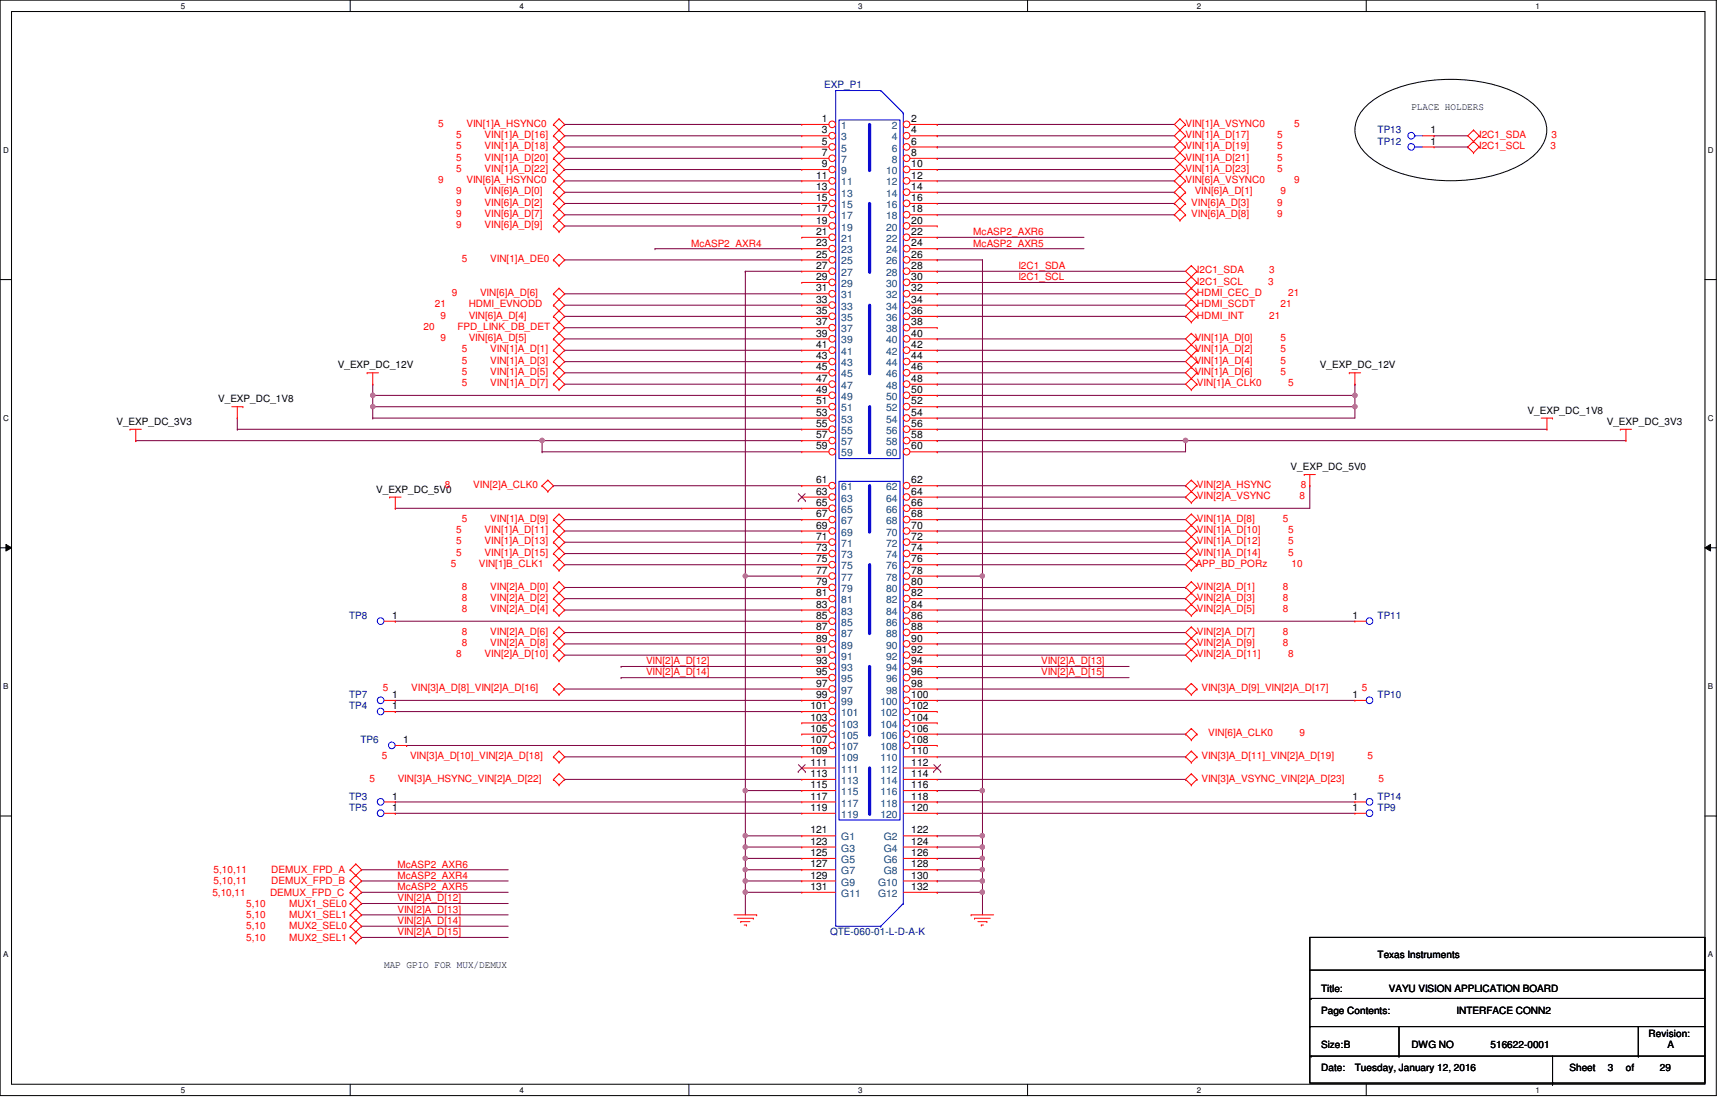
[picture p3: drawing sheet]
<svg xmlns="http://www.w3.org/2000/svg" width="432mm" height="279mm" viewBox="0 0 432 279" stroke-linecap="round" stroke-linejoin="round" font-family="sans-serif">
<defs><g id="words">
<g font-size="2.5" fill="#000080">
<text x="205.9" y="22.1">EXP_P1</text>
<text x="344" y="33.3">TP13</text>
<text x="344" y="36.2">TP12</text>
<text x="87.2" y="154.6">TP8</text>
<text x="344" y="154.6">TP11</text>
<text x="87.2" y="174.3">TP7</text>
<text x="87.2" y="177.1">TP4</text>
<text x="344" y="174.3">TP10</text>
<text x="90" y="185.5">TP6</text>
<text x="87.2" y="199.6">TP3</text>
<text x="87.2" y="202.5">TP5</text>
<text x="344" y="199.6">TP14</text>
<text x="344" y="202.5">TP9</text>
<text x="207.3" y="233.5">QTE-060-01-L-D-A-K</text>
</g>
<g font-size="2.5">
<text x="352.5" y="27.4">PLACE HOLDERS</text>
<text x="205.3" y="30.5">1</text>
<text x="205.3" y="33.3">3</text>
<text x="227.6" y="30.5">2</text>
<text x="227.6" y="33.3">4</text>
<text x="357.3" y="33.3">1</text>
<text x="205.3" y="36.1">5</text>
<text x="205.3" y="38.9">7</text>
<text x="205.3" y="41.7">9</text>
<text x="227.6" y="36.1">6</text>
<text x="227.6" y="38.9">8</text>
<text x="227.6" y="41.7">10</text>
<text x="357.3" y="36.1">1</text>
<text x="203.8" y="44.6">11</text>
<text x="203.8" y="47.4">13</text>
<text x="227.6" y="44.6">12</text>
<text x="227.6" y="47.4">14</text>
<text x="203.8" y="50.2">15</text>
<text x="203.8" y="53">17</text>
<text x="227.6" y="50.2">16</text>
<text x="227.6" y="53">18</text>
<text x="203.8" y="55.8">19</text>
<text x="203.8" y="58.7">21</text>
<text x="227.6" y="55.8">20</text>
<text x="227.6" y="58.7">22</text>
<text x="203.8" y="61.5">23</text>
<text x="203.8" y="64.3">25</text>
<text x="227.6" y="61.5">24</text>
<text x="227.6" y="64.3">26</text>
<text x="203.8" y="67.1">27</text>
<text x="203.8" y="69.9">29</text>
<text x="227.6" y="67.1">28</text>
<text x="227.6" y="69.9">30</text>
<text x="203.8" y="72.8">31</text>
<text x="203.8" y="75.6">33</text>
<text x="227.6" y="72.8">32</text>
<text x="227.6" y="75.6">34</text>
<text x="203.8" y="78.4">35</text>
<text x="203.8" y="81.2">37</text>
<text x="227.6" y="78.4">36</text>
<text x="227.6" y="81.2">38</text>
<text x="203.8" y="84">39</text>
<text x="203.8" y="86.9">41</text>
<text x="203.8" y="89.7">43</text>
<text x="227.6" y="84">40</text>
<text x="227.6" y="86.9">42</text>
<text x="227.6" y="89.7">44</text>
<text x="84.4" y="91.9">V_EXP_DC_12V</text>
<text x="203.8" y="92.5">45</text>
<text x="203.8" y="95.3">47</text>
<text x="227.6" y="92.5">46</text>
<text x="227.6" y="95.3">48</text>
<text x="329.6" y="91.9">V_EXP_DC_12V</text>
<text x="54.5" y="100.4">V_EXP_DC_1V8</text>
<text x="203.8" y="98.1">49</text>
<text x="203.8" y="101">51</text>
<text x="227.6" y="98.1">50</text>
<text x="227.6" y="101">52</text>
<text x="29.1" y="106">V_EXP_DC_3V3</text>
<text x="203.8" y="103.8">53</text>
<text x="203.8" y="106.6">55</text>
<text x="227.6" y="103.8">54</text>
<text x="227.6" y="106.6">56</text>
<text x="381.5" y="103.3">V_EXP_DC_1V8</text>
<text x="401.3" y="106">V_EXP_DC_3V3</text>
<text x="203.8" y="109.4">57</text>
<text x="203.8" y="112.2">59</text>
<text x="227.6" y="109.4">58</text>
<text x="227.6" y="112.2">60</text>
<text x="322.3" y="117.3">V_EXP_DC_5V0</text>
<text x="93.9" y="123">V_EXP_DC_5V0</text>
<text x="203.8" y="120.7">61</text>
<text x="203.8" y="123.5">63</text>
<text x="227.6" y="120.7">62</text>
<text x="227.6" y="123.5">64</text>
<text x="203.8" y="126.3">65</text>
<text x="203.8" y="129.2">67</text>
<text x="203.8" y="132">69</text>
<text x="227.6" y="126.3">66</text>
<text x="227.6" y="129.2">68</text>
<text x="227.6" y="132">70</text>
<text x="203.8" y="134.8">71</text>
<text x="203.8" y="137.6">73</text>
<text x="227.6" y="134.8">72</text>
<text x="227.6" y="137.6">74</text>
<text x="203.8" y="140.4">75</text>
<text x="203.8" y="143.3">77</text>
<text x="227.6" y="140.4">76</text>
<text x="227.6" y="143.3">78</text>
<text x="203.8" y="146.1">79</text>
<text x="203.8" y="148.9">81</text>
<text x="227.6" y="146.1">80</text>
<text x="227.6" y="148.9">82</text>
<text x="97.9" y="154.5">1</text>
<text x="203.8" y="151.7">83</text>
<text x="203.8" y="154.5">85</text>
<text x="227.6" y="151.7">84</text>
<text x="227.6" y="154.5">86</text>
<text x="337.8" y="154.5">1</text>
<text x="203.8" y="157.4">87</text>
<text x="203.8" y="160.2">89</text>
<text x="227.6" y="157.4">88</text>
<text x="227.6" y="160.2">90</text>
<text x="203.8" y="163">91</text>
<text x="203.8" y="165.8">93</text>
<text x="227.6" y="163">92</text>
<text x="227.6" y="165.8">94</text>
<text x="203.8" y="168.6">95</text>
<text x="203.8" y="171.4">97</text>
<text x="227.6" y="168.6">96</text>
<text x="227.6" y="171.4">98</text>
<text x="97.9" y="174.3">1</text>
<text x="97.9" y="177.1">1</text>
<text x="202.4" y="177.1">101</text>
<text x="202.4" y="179.9">103</text>
<text x="203.8" y="174.3">99</text>
<text x="227.6" y="174.3">100</text>
<text x="227.6" y="177.1">102</text>
<text x="227.6" y="179.9">104</text>
<text x="337.8" y="174.3">1</text>
<text x="100.7" y="185.5">1</text>
<text x="202.4" y="182.7">105</text>
<text x="202.4" y="185.5">107</text>
<text x="227.6" y="182.7">106</text>
<text x="227.6" y="185.5">108</text>
<text x="202.4" y="188.4">109</text>
<text x="202.4" y="191.2">111</text>
<text x="227.6" y="188.4">110</text>
<text x="227.6" y="191.2">112</text>
<text x="202.4" y="194">113</text>
<text x="202.4" y="196.8">115</text>
<text x="227.6" y="194">114</text>
<text x="227.6" y="196.8">116</text>
<text x="97.9" y="199.6">1</text>
<text x="97.9" y="202.5">1</text>
<text x="202.4" y="199.6">117</text>
<text x="202.4" y="202.5">119</text>
<text x="227.6" y="199.6">118</text>
<text x="227.6" y="202.5">120</text>
<text x="337.8" y="199.6">1</text>
<text x="337.8" y="202.5">1</text>
<text x="202.4" y="208.1">121</text>
<text x="227.6" y="208.1">122</text>
<text x="202.4" y="210.9">123</text>
<text x="202.4" y="213.7">125</text>
<text x="227.6" y="210.9">124</text>
<text x="227.6" y="213.7">126</text>
<text x="202.4" y="216.6">127</text>
<text x="202.4" y="219.4">129</text>
<text x="227.6" y="216.6">128</text>
<text x="227.6" y="219.4">130</text>
<text x="202.4" y="222.2">131</text>
<text x="227.6" y="222.2">132</text>
<text x="344" y="239.1">Texas Instruments</text>
<text x="95.9" y="241.7">MAP GPIO FOR MUX/DEMUX</text>
<text x="329.9" y="247.6">Title:</text>
<text x="346.8" y="247.6">VAYU VISION APPLICATION BOARD</text>
<text x="329.9" y="253.2">Page Contents:</text>
<text x="363.8" y="253.2">INTERFACE CONN2</text>
<text x="329.9" y="261.7">Size:B</text>
<text x="352.5" y="261.7">DWG NO</text>
<text x="372.2" y="261.7">516622-0001</text>
<text x="411.7" y="258.9">Revision:</text>
<text x="416.5" y="261.7">A</text>
<text x="329.9" y="267.3">Date:</text>
<text x="338.4" y="267.3">Tuesday, January 12, 2016</text>
<text x="392" y="267.3">Sheet</text>
<text x="401.5" y="267.3">3</text>
<text x="406.1" y="267.3">of</text>
<text x="414.5" y="267.3">29</text>
</g>
<g font-size="2.5" fill="#f00">
<text x="109.4" y="31.6">5</text>
<text x="114" y="34.5">5</text>
<text x="116.5" y="31.6">VIN[1]A_HSYNC0</text>
<text x="121" y="34.5">VIN[1]A_D[16]</text>
<text x="296.1" y="31.6">VIN[1]A_VSYNC0</text>
<text x="296.1" y="34.5">VIN[1]A_D[17]</text>
<text x="318.9" y="34.5">5</text>
<text x="323.2" y="31.6">5</text>
<text x="369.4" y="34.5">I2C1_SDA</text>
<text x="387.4" y="34.5">3</text>
<text x="114" y="37.3">5</text>
<text x="114" y="40.1">5</text>
<text x="121" y="37.3">VIN[1]A_D[18]</text>
<text x="121" y="40.1">VIN[1]A_D[20]</text>
<text x="296.1" y="37.3">VIN[1]A_D[19]</text>
<text x="296.1" y="40.1">VIN[1]A_D[21]</text>
<text x="318.9" y="37.3">5</text>
<text x="318.9" y="40.1">5</text>
<text x="369.4" y="37.3">I2C1_SCL</text>
<text x="387.2" y="37.3">3</text>
<text x="109.4" y="45.7">9</text>
<text x="114" y="42.9">5</text>
<text x="116.5" y="45.7">VIN[6]A_HSYNC0</text>
<text x="121" y="42.9">VIN[1]A_D[22]</text>
<text x="296.1" y="42.9">VIN[1]A_D[23]</text>
<text x="296.1" y="45.7">VIN[6]A_VSYNC0</text>
<text x="318.9" y="42.9">5</text>
<text x="323.2" y="45.7">9</text>
<text x="114" y="48.6">9</text>
<text x="114" y="51.4">9</text>
<text x="121" y="48.6">VIN[6]A_D[0]</text>
<text x="121" y="51.4">VIN[6]A_D[2]</text>
<text x="297.5" y="51.4">VIN[6]A_D[3]</text>
<text x="298.4" y="48.6">VIN[6]A_D[1]</text>
<text x="318.9" y="51.4">9</text>
<text x="319.8" y="48.6">9</text>
<text x="114" y="54.2">9</text>
<text x="114" y="57">9</text>
<text x="121" y="54.2">VIN[6]A_D[7]</text>
<text x="121" y="57">VIN[6]A_D[9]</text>
<text x="243.1" y="58.7">McASP2_AXR6</text>
<text x="297.5" y="54.2">VIN[6]A_D[8]</text>
<text x="318.9" y="54.2">9</text>
<text x="115.4" y="65.4">5</text>
<text x="122.4" y="65.4">VIN[1]A_DE0</text>
<text x="172.6" y="61.6">McASP2_AXR4</text>
<text x="243.1" y="61.6">McASP2_AXR5</text>
<text x="254.3" y="67.2">I2C1_SDA</text>
<text x="254.3" y="70">I2C1_SCL</text>
<text x="298.9" y="71.1">I2C1_SCL</text>
<text x="298.9" y="68.3">I2C1_SDA</text>
<text x="316.7" y="71.1">3</text>
<text x="316.9" y="68.3">3</text>
<text x="108.6" y="76.8">21</text>
<text x="112.8" y="73.9">9</text>
<text x="117.1" y="76.8">HDMI_EVNODD</text>
<text x="119.9" y="73.9">VIN[6]A_D[6]</text>
<text x="298.9" y="73.9">HDMI_CEC_D</text>
<text x="298.9" y="76.8">HDMI_SCDT</text>
<text x="319.8" y="76.8">21</text>
<text x="321.7" y="73.9">21</text>
<text x="105.8" y="82.4">20</text>
<text x="110" y="79.5">9</text>
<text x="114.3" y="82.4">FPD_LINK_DB_DET</text>
<text x="117.1" y="79.5">VIN[6]A_D[4]</text>
<text x="298.9" y="79.5">HDMI_INT</text>
<text x="316.9" y="79.5">21</text>
<text x="110" y="85.2">9</text>
<text x="115.4" y="88">5</text>
<text x="117.1" y="85.2">VIN[6]A_D[5]</text>
<text x="122.4" y="88">VIN[1]A_D[1]</text>
<text x="298.4" y="85.2">VIN[1]A_D[0]</text>
<text x="298.4" y="88">VIN[1]A_D[2]</text>
<text x="319.8" y="85.2">5</text>
<text x="319.8" y="88">5</text>
<text x="115.4" y="90.8">5</text>
<text x="115.4" y="93.6">5</text>
<text x="122.4" y="90.8">VIN[1]A_D[3]</text>
<text x="122.4" y="93.6">VIN[1]A_D[5]</text>
<text x="298.4" y="90.8">VIN[1]A_D[4]</text>
<text x="298.4" y="93.6">VIN[1]A_D[6]</text>
<text x="319.8" y="90.8">5</text>
<text x="319.8" y="93.6">5</text>
<text x="115.4" y="96.5">5</text>
<text x="122.4" y="96.5">VIN[1]A_D[7]</text>
<text x="298.9" y="96.5">VIN[1]A_CLK0</text>
<text x="321.7" y="96.5">5</text>
<text x="111.1" y="121.8">8</text>
<text x="118.2" y="121.8">VIN[2]A_CLK0</text>
<text x="298.9" y="121.8">VIN[2]A_HSYNC</text>
<text x="298.9" y="124.7">VIN[2]A_VSYNC</text>
<text x="324.6" y="124.7">8</text>
<text x="324.9" y="121.8">8</text>
<text x="115.4" y="130.3">5</text>
<text x="122.4" y="130.3">VIN[1]A_D[9]</text>
<text x="298.9" y="130.3">VIN[1]A_D[8]</text>
<text x="320.3" y="130.3">5</text>
<text x="114" y="135.9">5</text>
<text x="114" y="133.1">5</text>
<text x="121" y="135.9">VIN[1]A_D[13]</text>
<text x="121" y="133.1">VIN[1]A_D[11]</text>
<text x="298.9" y="135.9">VIN[1]A_D[12]</text>
<text x="298.9" y="133.1">VIN[1]A_D[10]</text>
<text x="321.7" y="135.9">5</text>
<text x="321.7" y="133.1">5</text>
<text x="112.6" y="141.6">5</text>
<text x="114" y="138.8">5</text>
<text x="119.6" y="141.6">VIN[1]B_CLK1</text>
<text x="121" y="138.8">VIN[1]A_D[15]</text>
<text x="298.6" y="141.6">APP_BD_PORz</text>
<text x="298.9" y="138.8">VIN[1]A_D[14]</text>
<text x="321.7" y="138.8">5</text>
<text x="322.6" y="141.6">10</text>
<text x="115.4" y="147.2">8</text>
<text x="122.4" y="147.2">VIN[2]A_D[0]</text>
<text x="298.9" y="147.2">VIN[2]A_D[1]</text>
<text x="320.3" y="147.2">8</text>
<text x="115.4" y="150">8</text>
<text x="115.4" y="152.9">8</text>
<text x="122.4" y="150">VIN[2]A_D[2]</text>
<text x="122.4" y="152.9">VIN[2]A_D[4]</text>
<text x="298.9" y="150">VIN[2]A_D[3]</text>
<text x="298.9" y="152.9">VIN[2]A_D[5]</text>
<text x="320.3" y="150">8</text>
<text x="320.3" y="152.9">8</text>
<text x="115.4" y="158.5">8</text>
<text x="115.4" y="161.3">8</text>
<text x="122.4" y="158.5">VIN[2]A_D[6]</text>
<text x="122.4" y="161.3">VIN[2]A_D[8]</text>
<text x="298.9" y="161.3">VIN[2]A_D[9]</text>
<text x="298.9" y="158.5">VIN[2]A_D[7]</text>
<text x="320.3" y="161.3">8</text>
<text x="320.3" y="158.5">8</text>
<text x="114" y="164.1">8</text>
<text x="121" y="164.1">VIN[2]A_D[10]</text>
<text x="161.3" y="165.9">VIN[2]A_D[12]</text>
<text x="260" y="165.9">VIN[2]A_D[13]</text>
<text x="298.9" y="164.1">VIN[2]A_D[11]</text>
<text x="321.7" y="164.1">8</text>
<text x="95.6" y="172.6">5</text>
<text x="102.7" y="172.6">VIN[3]A_D[8]_VIN[2]A_D[16]</text>
<text x="161.3" y="168.7">VIN[2]A_D[14]</text>
<text x="260" y="168.7">VIN[2]A_D[15]</text>
<text x="300.1" y="172.6">VIN[3]A_D[9]_VIN[2]A_D[17]</text>
<text x="340.1" y="172.6">5</text>
<text x="301.8" y="183.9">VIN[6]A_CLK0</text>
<text x="324.6" y="183.9">9</text>
<text x="95.3" y="189.5">5</text>
<text x="102.4" y="189.5">VIN[3]A_D[10]_VIN[2]A_D[18]</text>
<text x="300.1" y="189.5">VIN[3]A_D[11]_VIN[2]A_D[19]</text>
<text x="341.5" y="189.5">5</text>
<text x="92.2" y="195.2">5</text>
<text x="99.3" y="195.2">VIN[3]A_HSYNC_VIN[2]A_D[22]</text>
<text x="300.1" y="195.2">VIN[3]A_VSYNC_VIN[2]A_D[23]</text>
<text x="344.3" y="195.2">5</text>
<text x="53.3" y="218">5,10,11</text>
<text x="53.3" y="220.8">5,10,11</text>
<text x="67.7" y="218">DEMUX_FPD_A</text>
<text x="67.7" y="220.8">DEMUX_FPD_B</text>
<text x="99.3" y="216.6">McASP2_AXR6</text>
<text x="99.3" y="219.4">McASP2_AXR4</text>
<text x="53" y="223.6">5,10,11</text>
<text x="61.5" y="226.4">5,10</text>
<text x="67.4" y="223.6">DEMUX_FPD_C</text>
<text x="72.2" y="226.4">MUX1_SEL0</text>
<text x="99.3" y="222.2">McASP2_AXR5</text>
<text x="99.3" y="225">VIN[2]A_D[12]</text>
<text x="99.3" y="227.9">VIN[2]A_D[13]</text>
<text x="61.5" y="229.3">5,10</text>
<text x="61.5" y="232.1">5,10</text>
<text x="72.2" y="229.3">MUX1_SEL1</text>
<text x="72.2" y="232.1">MUX2_SEL0</text>
<text x="99.3" y="230.7">VIN[2]A_D[14]</text>
<text x="99.3" y="233.5">VIN[2]A_D[15]</text>
<text x="61.5" y="234.9">5,10</text>
<text x="72.2" y="234.9">MUX2_SEL1</text>
</g>
<g font-size="2.5" fill="#004080">
<text x="210.1" y="32.2">1</text>
<text x="210.1" y="35.1">3</text>
<text x="222.8" y="32.2">2</text>
<text x="222.8" y="35.1">4</text>
<text x="210.1" y="37.8">5</text>
<text x="210.1" y="40.7">7</text>
<text x="222.8" y="37.8">6</text>
<text x="222.8" y="40.7">8</text>
<text x="210.1" y="43.5">9</text>
<text x="210.1" y="46.3">11</text>
<text x="221.3" y="43.5">10</text>
<text x="221.3" y="46.3">12</text>
<text x="210.1" y="49.1">13</text>
<text x="210.1" y="51.9">15</text>
<text x="221.3" y="49.1">14</text>
<text x="221.3" y="51.9">16</text>
<text x="210.1" y="54.8">17</text>
<text x="210.1" y="57.6">19</text>
<text x="221.3" y="54.8">18</text>
<text x="221.3" y="57.6">20</text>
<text x="210.1" y="60.4">21</text>
<text x="210.1" y="63.2">23</text>
<text x="221.3" y="60.4">22</text>
<text x="221.3" y="63.2">24</text>
<text x="210.1" y="66">25</text>
<text x="210.1" y="68.9">27</text>
<text x="210.1" y="71.7">29</text>
<text x="221.3" y="66">26</text>
<text x="221.3" y="68.9">28</text>
<text x="221.3" y="71.7">30</text>
<text x="210.1" y="74.5">31</text>
<text x="210.1" y="77.3">33</text>
<text x="221.3" y="74.5">32</text>
<text x="221.3" y="77.3">34</text>
<text x="210.1" y="80.1">35</text>
<text x="210.1" y="83">37</text>
<text x="221.3" y="80.1">36</text>
<text x="221.3" y="83">38</text>
<text x="210.1" y="85.8">39</text>
<text x="210.1" y="88.6">41</text>
<text x="221.3" y="85.8">40</text>
<text x="221.3" y="88.6">42</text>
<text x="210.1" y="91.4">43</text>
<text x="210.1" y="94.2">45</text>
<text x="221.3" y="91.4">44</text>
<text x="221.3" y="94.2">46</text>
<text x="210.1" y="97.1">47</text>
<text x="210.1" y="99.9">49</text>
<text x="221.3" y="97.1">48</text>
<text x="221.3" y="99.9">50</text>
<text x="210.1" y="102.7">51</text>
<text x="210.1" y="105.5">53</text>
<text x="221.3" y="102.7">52</text>
<text x="221.3" y="105.5">54</text>
<text x="210.1" y="108.3">55</text>
<text x="210.1" y="111.2">57</text>
<text x="210.1" y="114">59</text>
<text x="221.3" y="108.3">56</text>
<text x="221.3" y="111.2">58</text>
<text x="221.3" y="114">60</text>
<text x="210.1" y="122.4">61</text>
<text x="210.1" y="125.3">63</text>
<text x="221.3" y="122.4">62</text>
<text x="221.3" y="125.3">64</text>
<text x="210.1" y="128.1">65</text>
<text x="210.1" y="130.9">67</text>
<text x="221.3" y="128.1">66</text>
<text x="221.3" y="130.9">68</text>
<text x="210.1" y="133.7">69</text>
<text x="210.1" y="136.5">71</text>
<text x="221.3" y="133.7">70</text>
<text x="221.3" y="136.5">72</text>
<text x="210.1" y="139.4">73</text>
<text x="210.1" y="142.2">75</text>
<text x="221.3" y="139.4">74</text>
<text x="221.3" y="142.2">76</text>
<text x="210.1" y="145">77</text>
<text x="210.1" y="147.8">79</text>
<text x="221.3" y="145">78</text>
<text x="221.3" y="147.8">80</text>
<text x="210.1" y="150.6">81</text>
<text x="210.1" y="153.5">83</text>
<text x="221.3" y="150.6">82</text>
<text x="221.3" y="153.5">84</text>
<text x="210.1" y="156.3">85</text>
<text x="210.1" y="159.1">87</text>
<text x="210.1" y="161.9">89</text>
<text x="221.3" y="156.3">86</text>
<text x="221.3" y="159.1">88</text>
<text x="221.3" y="161.9">90</text>
<text x="210.1" y="164.7">91</text>
<text x="210.1" y="167.6">93</text>
<text x="221.3" y="164.7">92</text>
<text x="221.3" y="167.6">94</text>
<text x="210.1" y="170.3">95</text>
<text x="210.1" y="173.2">97</text>
<text x="221.3" y="170.3">96</text>
<text x="221.3" y="173.2">98</text>
<text x="210.1" y="176">99</text>
<text x="210.1" y="178.8">101</text>
<text x="219.9" y="176">100</text>
<text x="219.9" y="178.8">102</text>
<text x="210.1" y="181.7">103</text>
<text x="210.1" y="184.4">105</text>
<text x="219.9" y="181.7">104</text>
<text x="219.9" y="184.4">106</text>
<text x="210.1" y="187.3">107</text>
<text x="210.1" y="190.1">109</text>
<text x="219.9" y="187.3">108</text>
<text x="219.9" y="190.1">110</text>
<text x="210.1" y="192.9">111</text>
<text x="210.1" y="195.7">113</text>
<text x="219.9" y="192.9">112</text>
<text x="219.9" y="195.7">114</text>
<text x="210.1" y="198.5">115</text>
<text x="210.1" y="201.4">117</text>
<text x="219.9" y="198.5">116</text>
<text x="219.9" y="201.4">118</text>
<text x="210.1" y="204.2">119</text>
<text x="210.1" y="209.8">G1</text>
<text x="219.9" y="204.2">120</text>
<text x="220.7" y="209.8">G2</text>
<text x="210.1" y="212.6">G3</text>
<text x="210.1" y="215.5">G5</text>
<text x="220.7" y="212.6">G4</text>
<text x="220.7" y="215.5">G6</text>
<text x="210.1" y="218.3">G7</text>
<text x="210.1" y="221.1">G9</text>
<text x="219.3" y="221.1">G10</text>
<text x="220.7" y="218.3">G8</text>
<text x="210.1" y="223.9">G11</text>
<text x="219.3" y="223.9">G12</text>
</g>
<g font-size="2">
<text x="45.2" y="2.2">5</text>
<text x="129.8" y="2.2">4</text>
<text x="214.3" y="2.2">3</text>
<text x="298.9" y="2.2">2</text>
<text x="383.5" y="2.2">1</text>
<text x=".8" y="38.1">D</text>
<text x="426.5" y="38.1">D</text>
<text x=".8" y="105.1">C</text>
<text x="426.5" y="105.1">C</text>
<text x=".8" y="172">B</text>
<text x="426.5" y="172">B</text>
<text x=".8" y="239">A</text>
<text x="426.5" y="239">A</text>
<text x="45.2" y="272.9">5</text>
<text x="129.8" y="272.9">4</text>
<text x="214.3" y="272.9">3</text>
<text x="298.9" y="272.9">2</text>
<text x="383.5" y="272.9">1</text>
</g>
</g></defs>
<path d="M0 0h428.6v273.6h-428.6zM2.9 2.9h422.9v267.8h-422.9z" fill="none" stroke="#000" stroke-width=".25"/>
<g fill="#fff">
<path d="M45.2 .4h1.1v2.2h-1.1z"/>
<path d="M45.2 271.1h1.1v2.2h-1.1z"/>
</g>
<path d="M87.5 0v2.9M87.5 270.7v2.9" fill="none" stroke="#000" stroke-width=".25"/>
<g fill="#fff">
<path d="M129.8 .4h1.1v2.2h-1.1z"/>
<path d="M129.8 271.1h1.1v2.2h-1.1z"/>
</g>
<path d="M172 0v2.9M172 270.7v2.9" fill="none" stroke="#000" stroke-width=".25"/>
<g fill="#fff">
<path d="M214.3 .4h1.1v2.2h-1.1z"/>
<path d="M214.3 271.1h1.1v2.2h-1.1z"/>
</g>
<path d="M256.6 0v2.9M256.6 270.7v2.9" fill="none" stroke="#000" stroke-width=".25"/>
<g fill="#fff">
<path d="M298.9 .4h1.1v2.2h-1.1z"/>
<path d="M298.9 271.1h1.1v2.2h-1.1z"/>
</g>
<path d="M341.2 0v2.9M341.2 270.7v2.9" fill="none" stroke="#000" stroke-width=".25"/>
<g fill="#fff">
<path d="M383.5 .4h1.1v2.2h-1.1z"/>
<path d="M383.5 271.1h1.1v2.2h-1.1z"/>
<path d="M.8 36.3h1.4v2.3h-1.4z"/>
<path d="M426.5 36.3h1.4v2.3h-1.4z"/>
<path d="M.8 103.3h1.4v2.2h-1.4z"/>
<path d="M426.5 103.3h1.4v2.2h-1.4z"/>
</g>
<path d="M0 69.8h2.9M425.8 69.8h2.8" fill="none" stroke="#000" stroke-width=".25"/>
<g fill="#fff">
<path d="M.8 170.2h1.3v2.3h-1.3z"/>
<path d="M426.5 170.2h1.3v2.3h-1.3z"/>
</g>
<path d="M0 136.8h2.9M1.5 135.9l1.4 .9-1.4 .8zM425.8 136.8l1.4-.9v1.7zM425.8 136.8h2.8" fill="none" stroke="#000" stroke-width=".25"/>
<path d="M1.5 135.9l1.4 .9-1.4 .8zM425.8 136.8l1.4-.9v1.7z" fill="#000"/>
<g fill="#fff">
<path d="M.8 237.2h1.3v2.2h-1.3z"/>
<path d="M426.5 237.2h1.3v2.2h-1.3z"/>
</g>
<path d="M340.7 27a25.8 25.8 0 0 1 15.3-6.7 40.1 40.1 0 0 1 23.3 3.2 11.9 11.9 0 0 1 6.9 7.8 8.9 8.9 0 0 1-4.3 8.5 35.1 35.1 0 0 1-21.8 5.3 32.4 32.4 0 0 1-17.4-5.3 8.6 8.6 0 0 1-3.9-9.6l.4-1.1zM0 203.8h2.9M425.8 203.8h2.8" fill="none" stroke="#000" stroke-width=".25"/>
<g fill="none" stroke="#800040" stroke-width=".25">
<path d="M141 64.9h.1M141 73.4h.1M141 76.2h.1M141 79h.1M141 64.9h59.2M141 73.4h59.2M141 76.2h59.2M141 79h59.2M141 95.9h.1M141 87.5h.1M141 90.3h.1M141 81.8h.1"/>
<path d="M141 84.6h.1M141 95.9h59.2M141 87.5h59.2M141 84.6h59.2M141 90.3h59.2M141 81.8h59.2M234.1 95.9h.1M234.1 87.5h.1M234.1 84.6h.1M234.1 90.3h.1M234.1 93.1h.1M234.1 95.9h62"/>
<path d="M234.1 87.5h62M234.1 84.6h62M234.1 90.3h62M234.1 93.1h62M135.4 110h.1M135.4 112.8h.1M135.4 110v2.8M135.4 112.8h64.8M234.1 141h.1M234.1 141h62M98.7 174.9h.1M98.7 174.9h101.5"/>
<path d="M101.6 186.1h.1M101.6 186.1h98.6M98.7 203.1h.1M98.7 200.2h.1M98.7 203.1h101.5M98.7 200.2h101.5M234.1 220h.1M234.1 220h11.3M186.1 222.8h.1M186.1 222.8h14.1M234.1 222.8h.1M234.1 222.8h11.3"/>
</g>
<circle cx="186.1" cy="222.8" r=".55" fill="#f0f"/>
<circle cx="186.1" cy="222.8" r=".55" fill="none" stroke="#f0f" stroke-width=".25"/>
<path d="M186.1 220h.1M186.1 220h14.1" fill="none" stroke="#800040" stroke-width=".25"/>
<circle cx="186.1" cy="220" r=".55" fill="#f0f"/>
<circle cx="186.1" cy="220" r=".55" fill="none" stroke="#f0f" stroke-width=".25"/>
<path d="M234.1 39.5h.1M234.1 39.5h59.2M234.1 42.3h.1M234.1 42.3h59.2M234.1 112.8h.1M296.1 110h.1M296.1 110v2.8h-62M296.1 110h110M186.1 217.2h.1M186.1 220h.1M186.1 217.2v5.6" fill="none" stroke="#800040" stroke-width=".25"/>
<circle cx="296.1" cy="110" r=".56" fill="#f0f"/>
<circle cx="296.1" cy="110" r=".56" fill="none" stroke="#f0f" stroke-width=".25"/>
<g fill="none" stroke="#800040" stroke-width=".25">
<path d="M141 33.9h.1M141 36.7h.1M141 31.1h.1M141 33.9h59.2M141 36.7h59.2M141 31.1h59.2M93.1 95.9h.1M93.1 95.9v2.8M93.1 104.4h.1M93.1 101.6h.1M93.1 104.4h107.1M93.1 101.6h107.1"/>
<path d="M141 135.4h.1M141 138.2h.1M141 129.8h.1M141 132.6h.1M141 135.4h59.2M141 138.2h59.2M141 129.8h59.2M141 132.6h59.2M234.1 135.4h.1M234.1 138.2h.1M234.1 129.8h.1M234.1 132.6h.1"/>
<path d="M234.1 126.9h.1M234.1 135.4h62M234.1 138.2h62M234.1 129.8h62M234.1 132.6h62M327.1 121.3h.1M327.1 121.3v5.6h-93M141 141h.1M141 141h59.2M186.1 143.8h.1M186.1 143.8v53.6M98.7 177.7h.1"/>
<path d="M98.7 177.7h101.5M186.1 197.4h.1M186.1 197.4h14.1M234.1 197.4h.1M234.1 197.4h11.3"/>
</g>
<circle cx="93.1" cy="101.5" r=".55" fill="#f0f"/>
<circle cx="93.1" cy="101.5" r=".55" fill="none" stroke="#f0f" stroke-width=".25"/>
<path d="M93.1 98.7h.1M93.1 98.7h107.1M93.1 101.6h.1M93.1 101.6v2.8" fill="none" stroke="#800040" stroke-width=".25"/>
<circle cx="93.1" cy="98.7" r=".56" fill="#f0f"/>
<circle cx="93.1" cy="98.7" r=".56" fill="none" stroke="#f0f" stroke-width=".25"/>
<path d="M59.3 104.4h.1M59.3 104.4v2.8M245.4 211.5h.1M245.4 211.5v2.8" fill="none" stroke="#800040" stroke-width=".25"/>
<circle cx="245.3" cy="214.3" r=".55" fill="#f0f"/>
<circle cx="245.3" cy="214.3" r=".55" fill="none" stroke="#f0f" stroke-width=".25"/>
<path d="M234.1 98.7h.1M338.4 95.9h.1M338.4 95.9v2.8h-104.3M234.1 107.2h.1M234.1 107.2h152.2" fill="none" stroke="#800040" stroke-width=".25"/>
<circle cx="338.4" cy="98.7" r=".56" fill="#f0f"/>
<circle cx="338.4" cy="98.7" r=".56" fill="none" stroke="#f0f" stroke-width=".25"/>
<path d="M234.1 101.6h.1M234.1 101.6h104.3" fill="none" stroke="#800040" stroke-width=".25"/>
<circle cx="338.4" cy="101.5" r=".55" fill="#f0f"/>
<circle cx="338.4" cy="101.5" r=".55" fill="none" stroke="#f0f" stroke-width=".25"/>
<g fill="none" stroke="#800040" stroke-width=".25">
<path d="M186.1 67.7h.1M186.1 67.7v76.1M141 93.1h.1M141 93.1h59.2M338.4 98.7h.1M338.4 98.7v5.7h-104.3M59.3 107.2h.1M59.3 107.2h140.9M234.1 104.4h.1M338.4 101.6h.1M98.7 126.9h.1M98.7 126.9h101.5"/>
<path d="M98.7 155.1h.1M98.7 155.1h101.5M234.1 155.1h.1M234.1 155.1h104.3M234.1 200.2h.1M234.1 203.1h.1M234.1 200.2h104.3M234.1 203.1h104.3"/>
</g>
<circle cx="186.1" cy="143.8" r=".54" fill="#f0f"/>
<circle cx="186.1" cy="143.8" r=".54" fill="none" stroke="#f0f" stroke-width=".25"/>
<path d="M186.1 67.7h.1M186.1 67.7h14.1M186.1 208.7h.1M186.1 208.7h14.1M234.1 211.5h.1M234.1 211.5h11.3" fill="none" stroke="#800040" stroke-width=".25"/>
<circle cx="245.3" cy="211.5" r=".56" fill="#f0f"/>
<circle cx="245.3" cy="211.5" r=".56" fill="none" stroke="#f0f" stroke-width=".25"/>
<path d="M245.4 197.4h.1M245.4 197.4v14.1M234.1 208.7h.1M234.1 208.7h11.3M245.4 208.7h.1M245.4 222.8h.1M245.4 222.8v5.6" fill="none" stroke="#800040" stroke-width=".25"/>
<circle cx="245.3" cy="208.7" r=".56" fill="#f0f"/>
<circle cx="245.3" cy="208.7" r=".56" fill="none" stroke="#f0f" stroke-width=".25"/>
<circle cx="245.3" cy="197.4" r=".56" fill="#f0f"/>
<circle cx="245.3" cy="197.4" r=".56" fill="none" stroke="#f0f" stroke-width=".25"/>
<path d="M245.4 217.2h.1M245.4 217.2v2.8" fill="none" stroke="#800040" stroke-width=".25"/>
<circle cx="245.3" cy="217.1" r=".56" fill="#f0f"/>
<circle cx="245.3" cy="217.1" r=".56" fill="none" stroke="#f0f" stroke-width=".25"/>
<g fill="none" stroke="#800040" stroke-width=".25">
<path d="M141 39.5h.1M141 39.5h59.2M141 42.3h.1M141 42.3h59.2M245.4 64.9h.1M245.4 64.9v132.5M135.4 110h.1M135.4 110h64.8M245.4 143.8h.1M234.1 174.9h.1M234.1 174.9h104.3M234.1 214.3h.1"/>
<path d="M234.1 217.2h.1M234.1 214.3h11.3M234.1 217.2h11.3"/>
</g>
<circle cx="245.3" cy="143.8" r=".55" fill="#f0f"/>
<circle cx="245.3" cy="143.8" r=".55" fill="none" stroke="#f0f" stroke-width=".25"/>
<path d="M234.1 64.9h.1M234.1 67.7h.1M234.1 70.5h.1M234.1 64.9h11.3M234.1 67.7h62M234.1 70.5h62M186.1 211.5h.1M186.1 211.5h14.1" fill="none" stroke="#800040" stroke-width=".25"/>
<circle cx="186.1" cy="211.5" r=".55" fill="#f0f"/>
<circle cx="186.1" cy="211.5" r=".55" fill="none" stroke="#f0f" stroke-width=".25"/>
<path d="M186.1 197.4h.1M186.1 197.4v14.1M186.1 208.7h.1" fill="none" stroke="#800040" stroke-width=".25"/>
<circle cx="186.1" cy="208.7" r=".55" fill="#f0f"/>
<circle cx="186.1" cy="208.7" r=".55" fill="none" stroke="#f0f" stroke-width=".25"/>
<circle cx="186.1" cy="197.4" r=".55" fill="#f0f"/>
<circle cx="186.1" cy="197.4" r=".55" fill="none" stroke="#f0f" stroke-width=".25"/>
<path d="M186.1 217.2h.1M186.1 217.2h14.1" fill="none" stroke="#800040" stroke-width=".25"/>
<circle cx="186.1" cy="217.1" r=".55" fill="#f0f"/>
<circle cx="186.1" cy="217.1" r=".55" fill="none" stroke="#f0f" stroke-width=".25"/>
<path d="M186.1 214.3h.1M186.1 214.3h14.1" fill="none" stroke="#800040" stroke-width=".25"/>
<circle cx="186.1" cy="214.3" r=".54" fill="#f0f"/>
<circle cx="186.1" cy="214.3" r=".54" fill="none" stroke="#f0f" stroke-width=".25"/>
<g fill="none" stroke="#800040" stroke-width=".25">
<path d="M33.9 110h.1M33.9 110h101.5M234.1 110h.1M234.1 110h62M234.1 143.8h.1M234.1 143.8h11.3M186.1 214.3h.1M186.1 211.5h.1M186.1 211.5v5.7M245.4 214.3h.1M245.4 214.3v2.9M186.1 222.8h.1"/>
<path d="M186.1 222.8v5.6"/>
</g>
<circle cx="135.4" cy="110" r=".56" fill="#f0f"/>
<circle cx="135.4" cy="110" r=".56" fill="none" stroke="#f0f" stroke-width=".25"/>
<path d="M245.4 220h.1M245.4 220v2.8" fill="none" stroke="#800040" stroke-width=".25"/>
<circle cx="245.3" cy="222.8" r=".56" fill="#f0f"/>
<circle cx="245.3" cy="222.8" r=".56" fill="none" stroke="#f0f" stroke-width=".25"/>
<circle cx="245.3" cy="220" r=".56" fill="#f0f"/>
<circle cx="245.3" cy="220" r=".56" fill="none" stroke="#f0f" stroke-width=".25"/>
<g fill="none" stroke="#800040" stroke-width=".25">
<path d="M234.1 33.9h.1M234.1 36.7h.1M234.1 31.1h.1M234.1 33.9h59.2M234.1 36.7h59.2M234.1 31.1h59.2M358.1 33.9h.1M358.1 33.9h8.5M358.1 36.7h8.5M366.6 36.7h.1M141 45.2h.1M141 48h.1"/>
<path d="M141 50.8h.1M141 53.6h.1M141 56.4h.1M141 45.2h59.2M141 48h59.2M141 50.8h59.2M141 53.6h59.2M141 56.4h59.2M234.1 59.3h.1M234.1 45.2h59.2M234.1 48h59.2M234.1 50.8h59.2"/>
<path d="M234.1 53.6h59.2M234.1 59.3h36.6M293.3 45.2h.1M293.3 48h.1M293.3 50.8h.1M293.3 53.6h.1M163.6 62.1h.1M163.6 62.1h36.6M234.1 73.4h.1M234.1 62.1h.1M234.1 73.4h62M234.1 76.2h62"/>
<path d="M234.1 79h62M234.1 62.1h36.6M296.1 76.2h.1M296.1 79h.1M93.1 98.7h.1M93.1 98.7v2.9M138.2 121.3h.1M138.2 121.3h62M234.1 121.3h62M234.1 124.1h62M296.1 121.3h.1M296.1 124.1h.1"/>
<path d="M141 146.7h.1M141 149.5h.1M141 152.3h.1M141 157.9h.1M141 146.7h59.2M141 149.5h59.2M141 152.3h59.2M141 157.9h59.2M186.1 143.8h.1M186.1 143.8h14.1M234.1 157.9h.1M234.1 146.7h62"/>
<path d="M234.1 149.5h62M234.1 152.3h62M234.1 157.9h62M296.1 149.5h.1M296.1 146.7h.1M296.1 152.3h.1M141 160.8h.1M141 163.6h.1M141 172h.1M141 160.8h59.2M141 163.6h59.2M141 172h59.2"/>
<path d="M155.1 166.4h.1M155.1 169.2h.1M155.1 166.4h45.1M155.1 169.2h45.1M234.1 160.8h.1M234.1 163.6h.1M234.1 166.4h.1M234.1 169.2h.1M234.1 160.8h62M234.1 163.6h62M234.1 172h62M234.1 166.4h47.9"/>
<path d="M234.1 169.2h47.9M296.1 172h.1M141 189h.1M141 194.6h.1M141 189h59.2M141 194.6h59.2M234.1 189h62M234.1 194.6h62M234.1 183.3h62M296.1 189h.1M296.1 194.6h.1M296.1 183.3h.1"/>
<path d="M90.3 217.2h.1M90.3 220h.1M90.3 217.2h36.6M90.3 220h36.6M90.3 222.8h.1M90.3 225.6h.1M90.3 228.4h.1M90.3 231.3h.1M90.3 234.1h.1M90.3 222.8h36.6M90.3 225.6h36.6M90.3 228.4h36.6"/>
<path d="M90.3 231.3h36.6M90.3 234.1h36.6"/>
</g>
<g fill="none" stroke="#f00" stroke-width=".25">
<path d="M138.2 31.1h.1M138.2 36.7h.1M138.2 39.5h.1M138.2 33.9h.1M138.2 31.1l1.4 1.4M138.2 33.9l2.8 2.8-1.4 1.4M138.2 36.7l1.4 1.4M138.2 39.5l2.8 2.8-1.4 1.5M139.6 29.7h.1M139.6 32.5h.1M139.6 35.3h.1M139.6 38.1h.1"/>
<path d="M139.6 29.7l1.4 1.4-1.4 1.4M139.6 29.7l-1.4 1.4M139.6 32.5l1.4 1.4-2.8 2.8M139.6 38.1l1.4 1.4-2.8 2.8M139.6 38.1l-1.4 1.4M139.6 32.5l-1.4 1.4M294.7 29.7h.1M294.7 32.5h.1M294.7 35.3h.1M294.7 38.1h.1M294.7 29.7l-1.4 1.4 1.4 1.4M294.7 29.7l1.4 1.4"/>
<path d="M294.7 32.5l-1.4 1.4 2.8 2.8M294.7 32.5l1.4 1.4M294.7 38.1l-1.4 1.4 1.4 1.4M294.7 38.1l1.4 1.4M296.1 31.1h.1M296.1 33.9h.1M296.1 36.7h.1M296.1 39.5h.1M296.1 31.1l-1.4 1.4M296.1 33.9l-2.8 2.8 1.4 1.4M296.1 36.7l-1.4 1.4M296.1 39.5l-2.8 2.8 1.4 1.5"/>
<path d="M355.3 36.7h2.8M355.3 33.9h2.8M358.1 36.7h.1M358.1 33.9h.1M368 35.3h.1M368 32.5h.1M368 38.1h.1M368 32.5l-1.4 1.4 1.4 1.4M368 32.5l1.4 1.4M368 35.3l-1.4 1.4 1.4 1.4M368 35.3l1.4 1.4M369.4 33.9h.1"/>
<path d="M369.4 36.7h.1M369.4 33.9l-1.4 1.4M369.4 36.7l-1.4 1.4M138.2 42.3h.1M138.2 45.2h.1M138.2 48h.1M138.2 50.8h.1M138.2 53.6h.1M138.2 56.4h.1M138.2 42.3l1.4 1.5M138.2 45.2l1.4 1.4M138.2 48l2.8 2.8-1.4 1.4"/>
<path d="M138.2 50.8l1.4 1.4M138.2 53.6l2.8 2.8-1.4 1.5M138.2 56.4l1.4 1.5M139.6 40.9h.1M139.6 43.8h.1M139.6 46.6h.1M139.6 49.4h.1M139.6 52.2h.1M139.6 55h.1M139.6 57.9h.1M139.6 43.8l1.4 1.4-1.4 1.4M139.6 43.8l-1.4 1.4"/>
<path d="M139.6 46.6l1.4 1.4-2.8 2.8M139.6 46.6l-1.4 1.4M139.6 52.2l1.4 1.4-2.8 2.8M139.6 52.2l-1.4 1.4M294.7 40.9h.1M294.7 43.8h.1M294.7 46.6h.1M294.7 49.4h.1M294.7 52.2h.1M294.7 55h.1M294.7 40.9l1.4 1.4M294.7 43.8l-1.4 1.4 1.4 1.4"/>
<path d="M294.7 43.8l1.4 1.4M294.7 46.6l-1.4 1.4 2.8 2.8M294.7 46.6l1.4 1.4M294.7 52.2l-1.4 1.4 1.4 1.4M294.7 52.2l1.4 1.4M296.1 42.3h.1M296.1 45.2h.1M296.1 48h.1M296.1 50.8h.1M296.1 53.6h.1M296.1 42.3l-1.4 1.5M296.1 45.2l-1.4 1.4"/>
<path d="M296.1 48l-2.8 2.8 1.4 1.4M296.1 50.8l-1.4 1.4M296.1 53.6l-1.4 1.4M138.2 79h.1M138.2 76.2h.1M138.2 73.4h.1M138.2 64.9h.1M138.2 76.2l2.8 2.8-1.4 1.4M138.2 79l1.4 1.4M138.2 73.4l1.4 1.4M138.2 64.9l1.4 1.4M139.6 77.6h.1"/>
<path d="M139.6 74.8h.1M139.6 72h.1M139.6 63.5h.1M139.6 66.3h.1M139.6 74.8l1.4 1.4-2.8 2.8M139.6 74.8l-1.4 1.4M139.6 72l1.4 1.4-1.4 1.4M139.6 72l-1.4 1.4M139.6 63.5l1.4 1.4-1.4 1.4M139.6 63.5l-1.4 1.4M297.5 72h.1M297.5 69.1h.1"/>
<path d="M297.5 66.3h.1M297.5 74.8h.1M297.5 77.6h.1M297.5 69.1l-1.4 1.4 2.8 2.9M297.5 69.1l1.4 1.4M297.5 66.3l-1.4 1.4 1.4 1.4M297.5 66.3l1.4 1.4M297.5 72l-1.4 1.4 1.4 1.4M297.5 74.8l1.4 1.4M297.5 77.6l-1.4 1.4 1.4 1.4M297.5 77.6l1.4 1.4M298.9 70.5h.1"/>
<path d="M298.9 67.7h.1M298.9 73.4h.1M298.9 76.2h.1M298.9 79h.1M298.9 70.5l-1.4 1.5M298.9 67.7l-1.4 1.4M298.9 73.4l-2.8 2.8 1.4 1.4M298.9 76.2l-1.4 1.4M298.9 79l-1.4 1.4M91.7 93.1h.1M91.7 93.1h2.8M93.1 95.9h.1"/>
<path d="M93.1 93.1v2.8M138.2 81.8h.1M138.2 84.6h.1M138.2 87.5h.1M138.2 90.3h.1M138.2 93.1h.1M138.2 95.9h.1M138.2 81.8l2.8 2.8-1.4 1.5M138.2 84.6l1.4 1.5M138.2 87.5l1.4 1.4M138.2 90.3l2.8 2.8-1.4 1.4M138.2 93.1l1.4 1.4"/>
<path d="M138.2 95.9l1.4 1.4M139.6 80.4h.1M139.6 83.2h.1M139.6 86.1h.1M139.6 88.9h.1M139.6 91.7h.1M139.6 94.5h.1M139.6 97.3h.1M139.6 80.4l1.4 1.4-2.8 2.8M139.6 80.4l-1.4 1.4M139.6 86.1l1.4 1.4-1.4 1.4M139.6 86.1l-1.4 1.4"/>
<path d="M139.6 88.9l1.4 1.4-2.8 2.8M139.6 88.9l-1.4 1.4M139.6 94.5l1.4 1.4-1.4 1.4M139.6 94.5l-1.4 1.4M297.5 83.2h.1M297.5 86.1h.1M297.5 88.9h.1M297.5 91.7h.1M297.5 94.5h.1M297.5 97.3h.1M297.5 80.4h.1M297.5 83.2l-1.4 1.4 2.8 2.9"/>
<path d="M297.5 83.2l1.4 1.4M297.5 86.1l-1.4 1.4 1.4 1.4M297.5 88.9l1.4 1.4M297.5 91.7l-1.4 1.4 2.8 2.8M297.5 91.7l1.4 1.4M297.5 94.5l-1.4 1.4 1.4 1.4M298.9 84.6h.1M298.9 87.5h.1M298.9 90.3h.1M298.9 93.1h.1M298.9 95.9h.1M298.9 84.6l-1.4 1.5"/>
<path d="M298.9 87.5l-2.8 2.8 1.4 1.4M298.9 90.3l-1.4 1.4M298.9 93.1l-1.4 1.4M298.9 95.9l-1.4 1.4M337 93.1h.1M337 93.1h2.8M338.4 95.9h.1M338.4 93.1v2.8M32.5 107.2h.1M32.5 107.2h2.8M33.9 110h.1M33.9 107.2v2.8"/>
<path d="M57.9 101.6h2.8M59.3 104.4h.1M59.3 101.6v2.8M60.7 101.6h.1M136.8 119.9h.1M136.8 119.9l1.4 1.4-1.4 1.4M136.8 119.9l-1.4 1.4M297.5 119.9h.1M297.5 119.9l-1.4 1.4 2.8 2.8M297.5 119.9l1.4 1.4M325.7 118.5h.1M325.7 118.5h2.8"/>
<path d="M327.1 118.5v2.8M384.9 104.4h2.8M386.3 107.2h.1M386.3 104.4v2.8M387.7 104.4h.1M404.7 107.2h.1M404.7 107.2h2.8M406.1 110h.1M406.1 107.2v2.8M97.3 124.1h.1M97.3 124.1h2.9M98.7 126.9h.1"/>
<path d="M98.7 124.1v2.8M135.4 121.3h.1M135.4 121.3l1.4 1.4M136.8 122.7h.1M138.2 135.4h.1M138.2 138.2h.1M138.2 129.8h.1M138.2 132.6h.1M138.2 132.6l2.8 2.8-1.4 1.4M138.2 135.4l1.4 1.4M138.2 138.2l2.8 2.8-1.4 1.5M138.2 129.8l1.4 1.3"/>
<path d="M139.6 134h.1M139.6 136.8h.1M139.6 139.6h.1M139.6 128.4h.1M139.6 131.1h.1M139.6 131.1l1.4 1.5-2.8 2.8M139.6 136.8l1.4 1.4-2.8 2.8M139.6 136.8l-1.4 1.4M139.6 128.4l1.4 1.4-1.4 1.3M139.6 128.4l-1.4 1.4M139.6 131.1l-1.4 1.5M297.5 139.6h.1"/>
<path d="M297.5 134h.1M297.5 136.8h.1M297.5 131.1h.1M297.5 128.4h.1M297.5 122.7h.1M297.5 125.5h.1M297.5 139.6l-1.4 1.4 1.4 1.5M297.5 139.6l1.4 1.4M297.5 134l-1.4 1.4 2.8 2.8M297.5 134l1.4 1.4M297.5 136.8l-1.4 1.4 1.4 1.4M297.5 131.1l1.4 1.5"/>
<path d="M297.5 128.4l-1.4 1.4 1.4 1.3M297.5 128.4l1.4 1.4M297.5 122.7l-1.4 1.4 1.4 1.4M298.9 135.4h.1M298.9 138.2h.1M298.9 132.6h.1M298.9 129.8h.1M298.9 121.3h.1M298.9 124.1h.1M298.9 135.4l-1.4 1.4M298.9 138.2l-1.4 1.4M298.9 129.8l-2.8 2.8 1.4 1.4"/>
<path d="M298.9 132.6l-1.4 1.4M298.9 121.3l-1.4 1.4M298.9 124.1l-1.4 1.4M327.1 121.3h.1M138.2 141h.1M138.2 149.5h.1M138.2 146.7h.1M138.2 152.3h.1M138.2 157.9h.1M138.2 141l1.4 1.5M138.2 146.7l2.8 2.8-1.4 1.4M138.2 149.5l1.4 1.4"/>
<path d="M138.2 152.3l1.4 1.4M138.2 157.9l1.4 1.4M139.6 142.5h.1M139.6 148.1h.1M139.6 150.9h.1M139.6 145.2h.1M139.6 153.7h.1M139.6 156.5h.1M139.6 159.3h.1M139.6 145.2l1.4 1.5-2.8 2.8M139.6 145.2l-1.4 1.5M139.6 150.9l1.4 1.4-1.4 1.4"/>
<path d="M139.6 150.9l-1.4 1.4M139.6 156.5l1.4 1.4-1.4 1.4M139.6 156.5l-1.4 1.4M139.6 159.3l1.4 1.5-2.8 2.8M139.6 159.3l-1.4 1.5M297.5 142.5h.1M297.5 148.1h.1M297.5 150.9h.1M297.5 145.2h.1M297.5 153.7h.1M297.5 159.3h.1M297.5 156.5h.1"/>
<path d="M297.5 148.1l-1.4 1.4 2.8 2.8M297.5 148.1l1.4 1.4M297.5 145.2l-1.4 1.5 1.4 1.4M297.5 145.2l1.4 1.5M297.5 150.9l-1.4 1.4 1.4 1.4M297.5 159.3l1.4 1.5M297.5 156.5l-1.4 1.4 1.4 1.4M297.5 156.5l1.4 1.4M298.9 141h.1M298.9 149.5h.1M298.9 146.7h.1M298.9 152.3h.1"/>
<path d="M298.9 157.9h.1M298.9 141l-1.4 1.5M298.9 149.5l-1.4 1.4M298.9 146.7l-1.4 1.4M298.9 152.3l-1.4 1.4M298.9 157.9l-2.8 2.9 1.4 1.4M138.2 160.8h.1M138.2 163.6h.1M138.2 172h.1M138.2 160.8l2.8 2.8-1.4 1.4M138.2 163.6l1.4 1.4M138.2 172l1.4 1.4"/>
<path d="M139.6 162.2h.1M139.6 165h.1M139.6 170.6h.1M139.6 173.4h.1M139.6 170.6l1.4 1.4-1.4 1.4M139.6 170.6l-1.4 1.4M297.5 162.2h.1M297.5 165h.1M297.5 170.6h.1M297.5 173.4h.1M297.5 162.2l-1.4 1.4 1.4 1.4M297.5 162.2l1.4 1.4"/>
<path d="M297.5 170.6l-1.4 1.4 1.4 1.4M297.5 170.6l1.4 1.4M298.9 160.8h.1M298.9 163.6h.1M298.9 172h.1M298.9 160.8l-1.4 1.4M298.9 163.6l-1.4 1.4M298.9 172l-1.4 1.4M138.2 189h.1M138.2 194.6h.1M138.2 189l1.4 1.4M138.2 194.6l1.4 1.4"/>
<path d="M139.6 187.5h.1M139.6 190.4h.1M139.6 193.2h.1M139.6 196h.1M139.6 187.5l1.4 1.5-1.4 1.4M139.6 187.5l-1.4 1.5M139.6 193.2l1.4 1.4-1.4 1.4M139.6 193.2l-1.4 1.4M297.5 187.5h.1M297.5 190.4h.1M297.5 193.2h.1M297.5 196h.1"/>
<path d="M297.5 181.9h.1M297.5 184.7h.1M297.5 187.5l-1.4 1.5 1.4 1.4M297.5 187.5l1.4 1.5M297.5 193.2l-1.4 1.4 1.4 1.4M297.5 193.2l1.4 1.4M297.5 181.9l-1.4 1.4 1.4 1.4M297.5 181.9l1.4 1.4M298.9 189h.1M298.9 194.6h.1M298.9 183.3h.1M298.9 189l-1.4 1.4"/>
<path d="M298.9 194.6l-1.4 1.4M298.9 183.3l-1.4 1.4M87.5 217.2h.1M87.5 220h.1M87.5 217.2l1.4 1.4M87.5 220l1.4 1.4M88.9 215.7h.1M88.9 218.6h.1M88.9 218.6l1.4 1.4-2.8 2.8M88.9 215.7l1.4 1.5-1.4 1.4M88.9 215.7l-1.4 1.5M88.9 218.6l-1.4 1.4"/>
<path d="M95.9 200.2h2.8M98.7 200.2h.1M87.5 228.4h.1M87.5 225.6h.1M87.5 231.3h.1M87.5 234.1h.1M87.5 222.8h.1M87.5 228.4l2.8 2.9-1.4 1.4M87.5 225.6l1.4 1.4M87.5 231.3l1.4 1.4M87.5 234.1l1.4 1.4M87.5 222.8l1.4 1.4"/>
<path d="M88.9 227h.1M88.9 229.8h.1M88.9 224.2h.1M88.9 232.7h.1M88.9 235.5h.1M88.9 221.4h.1M88.9 224.2l-1.4 1.4M88.9 227l1.4 1.4-1.4 1.4M88.9 224.2l1.4 1.4-2.8 2.8M88.9 229.8l-1.4 1.5M88.9 232.7l1.4 1.4-1.4 1.4M88.9 232.7l-1.4 1.4"/>
<path d="M88.9 221.4l1.4 1.4-1.4 1.4M183.3 228.4h5.7M184.1 229.3h4M185 230.1h.1M185 230.1h2.3M185.8 231h.6M186.4 231h.1M188.1 229.3h.1M189 228.4h.1M242.5 228.4h.1M242.5 228.4h5.7M243.4 229.3h.1"/>
<path d="M243.4 229.3h3.9M244.2 230.1h2.3M245.1 231h.1M245.1 231h.5M246.5 230.1h.1"/>
</g>
<g fill="none" stroke="#000" stroke-width=".25">
<path d="M327.1 234.1h98.7v36.3h-98.7zM327.1 256.3h.1M327.1 242.2h98.7M327.1 256.3h98.7M327.4 249.3h.1M327.4 249.3h98.4M349.4 256.3v7.4M409.2 256.3v7.4M425.8 242.2h.1M327.4 263.7h.1M327.4 263.7h98.4M349.4 263.7h.1"/>
<path d="M387.7 270.7h.1M387.7 263.7v7M409.2 263.7h.1"/>
</g>
<g fill="none" stroke="#00f" stroke-width=".25">
<path d="M353.3 36.7h.1M353.3 33.9h.1M353.3 36.7h2M353.3 33.9h2"/>
<circle cx="352.4" cy="33.9" r=".83"/>
<circle cx="352.4" cy="36.7" r=".83"/>
<circle cx="95.1" cy="200.2" r=".83"/>
</g>
<path d="M217.2 191.8v11.3" fill="none" stroke="#00f" stroke-width=".8"/>
<circle cx="217.2" cy="203.1" r=".4" fill="#00f"/>
<path d="M208.7 22.6h.1M208.7 22.6v208.7h11.3M208.7 22.6h11.3M220 22.6h.1M220 22.6l5.6 5.6M225.6 28.2h.1M225.6 28.2v197.4M220 231.3h.1M225.6 225.6h.1M225.6 225.6l-5.6 5.7" fill="none" stroke="#00f" stroke-width=".25"/>
<path d="M217.2 121.3v11.3" fill="none" stroke="#00f" stroke-width=".8"/>
<circle cx="217.2" cy="132.6" r=".4" fill="#00f"/>
<path d="M217.2 141v16.9" fill="none" stroke="#00f" stroke-width=".8"/>
<circle cx="217.2" cy="157.9" r=".4" fill="#00f"/>
<path d="M217.2 166.4v16.9" fill="none" stroke="#00f" stroke-width=".8"/>
<circle cx="217.2" cy="183.3" r=".4" fill="#00f"/>
<path d="M217.2 101.6v11.2" fill="none" stroke="#00f" stroke-width=".8"/>
<circle cx="217.2" cy="112.8" r=".4" fill="#00f"/>
<path d="M217.2 31.1v11.2" fill="none" stroke="#00f" stroke-width=".8"/>
<circle cx="217.2" cy="42.3" r=".4" fill="#00f"/>
<path d="M217.2 50.8v16.9" fill="none" stroke="#00f" stroke-width=".8"/>
<circle cx="217.2" cy="67.7" r=".4" fill="#00f"/>
<path d="M217.2 76.2v16.9" fill="none" stroke="#00f" stroke-width=".8"/>
<circle cx="217.2" cy="93.1" r=".4" fill="#00f"/>
<path d="M209.5 29.9h15.2v84.6h-15.2zM209.5 120.2h15.2v84.6h-15.2z" fill="none" stroke="#00f" stroke-width=".25"/>
<circle cx="207.8" cy="31" r=".83" fill="#fff"/>
<g fill="none" stroke="#f00" stroke-width=".25">
<path d="M200.2 31.1h.1M200.2 31.1h6.8"/>
<circle cx="207.8" cy="31" r=".83"/>
</g>
<circle cx="207.8" cy="33.9" r=".83" fill="#fff"/>
<g fill="none" stroke="#f00" stroke-width=".25">
<path d="M200.2 33.9h.1M200.2 33.9h6.8"/>
<circle cx="207.8" cy="33.9" r=".83"/>
</g>
<circle cx="207.8" cy="36.7" r=".83" fill="#fff"/>
<g fill="none" stroke="#f00" stroke-width=".25">
<path d="M200.2 36.7h.1M200.2 36.7h6.8"/>
<circle cx="207.8" cy="36.7" r=".83"/>
</g>
<circle cx="207.8" cy="39.5" r=".83" fill="#fff"/>
<g fill="none" stroke="#f00" stroke-width=".25">
<path d="M200.2 39.5h.1M200.2 39.5h6.8"/>
<circle cx="207.8" cy="39.5" r=".83"/>
</g>
<circle cx="207.8" cy="42.3" r=".83" fill="#fff"/>
<g fill="none" stroke="#f00" stroke-width=".25">
<path d="M200.2 42.3h.1M200.2 42.3h6.8"/>
<circle cx="207.8" cy="42.3" r=".83"/>
</g>
<circle cx="207.8" cy="45.1" r=".83" fill="#fff"/>
<g fill="none" stroke="#f00" stroke-width=".25">
<path d="M200.2 45.2h.1M200.2 45.2h6.8"/>
<circle cx="207.8" cy="45.1" r=".83"/>
</g>
<circle cx="207.8" cy="48" r=".83" fill="#fff"/>
<g fill="none" stroke="#f00" stroke-width=".25">
<path d="M200.2 48h.1M200.2 48h6.8"/>
<circle cx="207.8" cy="48" r=".83"/>
</g>
<circle cx="207.8" cy="50.8" r=".83" fill="#fff"/>
<g fill="none" stroke="#f00" stroke-width=".25">
<path d="M200.2 50.8h.1M200.2 50.8h6.8"/>
<circle cx="207.8" cy="50.8" r=".83"/>
</g>
<circle cx="207.8" cy="53.6" r=".83" fill="#fff"/>
<g fill="none" stroke="#f00" stroke-width=".25">
<path d="M200.2 53.6h.1M200.2 53.6h6.8"/>
<circle cx="207.8" cy="53.6" r=".83"/>
</g>
<circle cx="207.8" cy="56.4" r=".83" fill="#fff"/>
<g fill="none" stroke="#f00" stroke-width=".25">
<path d="M200.2 56.4h.1M200.2 56.4h6.8"/>
<circle cx="207.8" cy="56.4" r=".83"/>
</g>
<circle cx="207.8" cy="59.2" r=".83" fill="#fff"/>
<g fill="none" stroke="#f00" stroke-width=".25">
<path d="M200.2 59.3h.1M200.2 59.3h6.8"/>
<circle cx="207.8" cy="59.2" r=".83"/>
</g>
<circle cx="207.8" cy="62.1" r=".83" fill="#fff"/>
<g fill="none" stroke="#f00" stroke-width=".25">
<path d="M200.2 62.1h.1M200.2 62.1h6.8"/>
<circle cx="207.8" cy="62.1" r=".83"/>
</g>
<circle cx="207.8" cy="64.9" r=".83" fill="#fff"/>
<g fill="none" stroke="#f00" stroke-width=".25">
<path d="M200.2 64.9h.1M200.2 64.9h6.8"/>
<circle cx="207.8" cy="64.9" r=".83"/>
</g>
<circle cx="207.8" cy="67.7" r=".83" fill="#fff"/>
<g fill="none" stroke="#f00" stroke-width=".25">
<path d="M200.2 67.7h.1M200.2 67.7h6.8"/>
<circle cx="207.8" cy="67.7" r=".83"/>
</g>
<circle cx="207.8" cy="70.5" r=".83" fill="#fff"/>
<g fill="none" stroke="#f00" stroke-width=".25">
<path d="M200.2 70.5h.1M200.2 70.5h6.8"/>
<circle cx="207.8" cy="70.5" r=".83"/>
</g>
<circle cx="207.8" cy="73.3" r=".83" fill="#fff"/>
<g fill="none" stroke="#f00" stroke-width=".25">
<path d="M200.2 73.4h.1M200.2 73.4h6.8"/>
<circle cx="207.8" cy="73.3" r=".83"/>
</g>
<circle cx="207.8" cy="76.2" r=".83" fill="#fff"/>
<g fill="none" stroke="#f00" stroke-width=".25">
<path d="M200.2 76.2h.1M200.2 76.2h6.8"/>
<circle cx="207.8" cy="76.2" r=".83"/>
</g>
<circle cx="226.4" cy="31" r=".83" fill="#fff"/>
<g fill="none" stroke="#f00" stroke-width=".25">
<path d="M227.3 31.1h6.8M234.1 31.1h.1"/>
<circle cx="226.4" cy="31" r=".83"/>
</g>
<circle cx="226.4" cy="33.9" r=".83" fill="#fff"/>
<g fill="none" stroke="#f00" stroke-width=".25">
<path d="M227.3 33.9h6.8M234.1 33.9h.1"/>
<circle cx="226.4" cy="33.9" r=".83"/>
</g>
<circle cx="226.4" cy="36.7" r=".83" fill="#fff"/>
<g fill="none" stroke="#f00" stroke-width=".25">
<path d="M227.3 36.7h6.8M234.1 36.7h.1"/>
<circle cx="226.4" cy="36.7" r=".83"/>
</g>
<circle cx="226.4" cy="39.5" r=".83" fill="#fff"/>
<g fill="none" stroke="#f00" stroke-width=".25">
<path d="M227.3 39.5h6.8M234.1 39.5h.1"/>
<circle cx="226.4" cy="39.5" r=".83"/>
</g>
<circle cx="226.4" cy="42.3" r=".83" fill="#fff"/>
<g fill="none" stroke="#f00" stroke-width=".25">
<path d="M227.3 42.3h6.8M234.1 42.3h.1"/>
<circle cx="226.4" cy="42.3" r=".83"/>
</g>
<circle cx="226.4" cy="45.1" r=".83" fill="#fff"/>
<g fill="none" stroke="#f00" stroke-width=".25">
<path d="M227.3 45.2h6.8M234.1 45.2h.1"/>
<circle cx="226.4" cy="45.1" r=".83"/>
</g>
<circle cx="226.4" cy="48" r=".83" fill="#fff"/>
<g fill="none" stroke="#f00" stroke-width=".25">
<path d="M227.3 48h6.8M234.1 48h.1"/>
<circle cx="226.4" cy="48" r=".83"/>
</g>
<circle cx="226.4" cy="50.8" r=".83" fill="#fff"/>
<g fill="none" stroke="#f00" stroke-width=".25">
<path d="M227.3 50.8h6.8M234.1 50.8h.1"/>
<circle cx="226.4" cy="50.8" r=".83"/>
</g>
<circle cx="226.4" cy="53.6" r=".83" fill="#fff"/>
<g fill="none" stroke="#f00" stroke-width=".25">
<path d="M227.3 53.6h6.8M234.1 53.6h.1"/>
<circle cx="226.4" cy="53.6" r=".83"/>
</g>
<circle cx="226.4" cy="56.4" r=".83" fill="#fff"/>
<g fill="none" stroke="#f00" stroke-width=".25">
<path d="M227.3 56.4h6.8M234.1 56.4h.1"/>
<circle cx="226.4" cy="56.4" r=".83"/>
</g>
<circle cx="226.4" cy="59.2" r=".83" fill="#fff"/>
<g fill="none" stroke="#f00" stroke-width=".25">
<path d="M227.3 59.3h6.8M234.1 59.3h.1"/>
<circle cx="226.4" cy="59.2" r=".83"/>
</g>
<circle cx="226.4" cy="62.1" r=".83" fill="#fff"/>
<g fill="none" stroke="#f00" stroke-width=".25">
<path d="M227.3 62.1h6.8M234.1 62.1h.1"/>
<circle cx="226.4" cy="62.1" r=".83"/>
</g>
<circle cx="226.4" cy="64.9" r=".83" fill="#fff"/>
<g fill="none" stroke="#f00" stroke-width=".25">
<path d="M227.3 64.9h6.8M234.1 64.9h.1"/>
<circle cx="226.4" cy="64.9" r=".83"/>
</g>
<circle cx="226.4" cy="67.7" r=".83" fill="#fff"/>
<g fill="none" stroke="#f00" stroke-width=".25">
<path d="M227.3 67.7h6.8M234.1 67.7h.1"/>
<circle cx="226.4" cy="67.7" r=".83"/>
</g>
<circle cx="226.4" cy="70.5" r=".83" fill="#fff"/>
<g fill="none" stroke="#f00" stroke-width=".25">
<path d="M227.3 70.5h6.8M234.1 70.5h.1"/>
<circle cx="226.4" cy="70.5" r=".83"/>
</g>
<circle cx="226.4" cy="73.3" r=".83" fill="#fff"/>
<g fill="none" stroke="#f00" stroke-width=".25">
<path d="M227.3 73.4h6.8M234.1 73.4h.1"/>
<circle cx="226.4" cy="73.3" r=".83"/>
</g>
<circle cx="226.4" cy="76.2" r=".83" fill="#fff"/>
<g fill="none" stroke="#f00" stroke-width=".25">
<path d="M227.3 76.2h6.8M234.1 76.2h.1"/>
<circle cx="226.4" cy="76.2" r=".83"/>
</g>
<circle cx="207.8" cy="79" r=".83" fill="#fff"/>
<g fill="none" stroke="#f00" stroke-width=".25">
<path d="M200.2 79h.1M200.2 79h6.8"/>
<circle cx="207.8" cy="79" r=".83"/>
</g>
<circle cx="207.8" cy="81.8" r=".83" fill="#fff"/>
<g fill="none" stroke="#f00" stroke-width=".25">
<path d="M200.2 81.8h.1M200.2 81.8h6.8"/>
<circle cx="207.8" cy="81.8" r=".83"/>
</g>
<circle cx="226.4" cy="79" r=".83" fill="#fff"/>
<g fill="none" stroke="#f00" stroke-width=".25">
<path d="M227.3 79h6.8M234.1 79h.1"/>
<circle cx="226.4" cy="79" r=".83"/>
</g>
<circle cx="226.4" cy="81.8" r=".83" fill="#fff"/>
<g fill="none" stroke="#f00" stroke-width=".25">
<path d="M227.3 81.8h6.8M234.1 81.8h.1"/>
<circle cx="226.4" cy="81.8" r=".83"/>
</g>
<circle cx="207.8" cy="84.6" r=".83" fill="#fff"/>
<g fill="none" stroke="#f00" stroke-width=".25">
<path d="M200.2 84.6h.1M200.2 84.6h6.8"/>
<circle cx="207.8" cy="84.6" r=".83"/>
</g>
<circle cx="207.8" cy="87.4" r=".83" fill="#fff"/>
<g fill="none" stroke="#f00" stroke-width=".25">
<path d="M200.2 87.5h.1M200.2 87.5h6.8"/>
<circle cx="207.8" cy="87.4" r=".83"/>
</g>
<circle cx="207.8" cy="90.3" r=".83" fill="#fff"/>
<g fill="none" stroke="#f00" stroke-width=".25">
<path d="M200.2 90.3h.1M200.2 90.3h6.8"/>
<circle cx="207.8" cy="90.3" r=".83"/>
</g>
<circle cx="207.8" cy="93.1" r=".83" fill="#fff"/>
<g fill="none" stroke="#f00" stroke-width=".25">
<path d="M200.2 93.1h.1M200.2 93.1h6.8"/>
<circle cx="207.8" cy="93.1" r=".83"/>
</g>
<circle cx="207.8" cy="95.9" r=".83" fill="#fff"/>
<g fill="none" stroke="#f00" stroke-width=".25">
<path d="M200.2 95.9h.1M200.2 95.9h6.8"/>
<circle cx="207.8" cy="95.9" r=".83"/>
</g>
<circle cx="207.8" cy="98.7" r=".83" fill="#fff"/>
<g fill="none" stroke="#f00" stroke-width=".25">
<path d="M200.2 98.7h.1M200.2 98.7h6.8"/>
<circle cx="207.8" cy="98.7" r=".83"/>
</g>
<circle cx="207.8" cy="101.5" r=".83" fill="#fff"/>
<g fill="none" stroke="#f00" stroke-width=".25">
<path d="M200.2 101.6h.1M200.2 101.6h6.8"/>
<circle cx="207.8" cy="101.5" r=".83"/>
</g>
<circle cx="207.8" cy="104.4" r=".83" fill="#fff"/>
<g fill="none" stroke="#f00" stroke-width=".25">
<path d="M200.2 104.4h.1M200.2 104.4h6.8"/>
<circle cx="207.8" cy="104.4" r=".83"/>
</g>
<circle cx="207.8" cy="107.2" r=".83" fill="#fff"/>
<g fill="none" stroke="#f00" stroke-width=".25">
<path d="M200.2 107.2h.1M200.2 107.2h6.8"/>
<circle cx="207.8" cy="107.2" r=".83"/>
</g>
<circle cx="207.8" cy="110" r=".83" fill="#fff"/>
<g fill="none" stroke="#f00" stroke-width=".25">
<path d="M200.2 110h.1M200.2 110h6.8"/>
<circle cx="207.8" cy="110" r=".83"/>
</g>
<circle cx="207.8" cy="112.8" r=".83" fill="#fff"/>
<g fill="none" stroke="#f00" stroke-width=".25">
<path d="M200.2 112.8h.1M200.2 112.8h6.8"/>
<circle cx="207.8" cy="112.8" r=".83"/>
</g>
<circle cx="207.8" cy="121.3" r=".83" fill="#fff"/>
<g fill="none" stroke="#f00" stroke-width=".25">
<path d="M200.2 121.3h.1M200.2 121.3h6.8"/>
<circle cx="207.8" cy="121.3" r=".83"/>
</g>
<circle cx="207.8" cy="124.1" r=".83" fill="#fff"/>
<g fill="none" stroke="#f00" stroke-width=".25">
<path d="M200.2 124.1h.1M200.2 124.1h6.8"/>
<circle cx="207.8" cy="124.1" r=".83"/>
</g>
<path d="M199.3 125h.1M199.4 123.3l1.7 1.7M201.1 123.3l-1.8 1.7M201.1 125h.1" fill="none" stroke="#804000" stroke-width=".25"/>
<circle cx="207.8" cy="126.9" r=".83" fill="#fff"/>
<g fill="none" stroke="#f00" stroke-width=".25">
<path d="M200.2 126.9h.1M200.2 126.9h6.8"/>
<circle cx="207.8" cy="126.9" r=".83"/>
</g>
<circle cx="207.8" cy="129.7" r=".83" fill="#fff"/>
<g fill="none" stroke="#f00" stroke-width=".25">
<path d="M200.2 129.8h.1M200.2 129.8h6.8"/>
<circle cx="207.8" cy="129.7" r=".83"/>
</g>
<circle cx="207.8" cy="132.6" r=".83" fill="#fff"/>
<g fill="none" stroke="#f00" stroke-width=".25">
<path d="M200.2 132.6h.1M200.2 132.6h6.8"/>
<circle cx="207.8" cy="132.6" r=".83"/>
</g>
<circle cx="207.8" cy="135.4" r=".83" fill="#fff"/>
<g fill="none" stroke="#f00" stroke-width=".25">
<path d="M200.2 135.4h.1M200.2 135.4h6.8"/>
<circle cx="207.8" cy="135.4" r=".83"/>
</g>
<circle cx="207.8" cy="138.2" r=".83" fill="#fff"/>
<g fill="none" stroke="#f00" stroke-width=".25">
<path d="M200.2 138.2h.1M200.2 138.2h6.8"/>
<circle cx="207.8" cy="138.2" r=".83"/>
</g>
<circle cx="207.8" cy="141" r=".83" fill="#fff"/>
<g fill="none" stroke="#f00" stroke-width=".25">
<path d="M200.2 141h.1M200.2 141h6.8"/>
<circle cx="207.8" cy="141" r=".83"/>
</g>
<circle cx="226.4" cy="84.6" r=".83" fill="#fff"/>
<g fill="none" stroke="#f00" stroke-width=".25">
<path d="M227.3 84.6h6.8M234.1 84.6h.1"/>
<circle cx="226.4" cy="84.6" r=".83"/>
</g>
<circle cx="226.4" cy="87.4" r=".83" fill="#fff"/>
<g fill="none" stroke="#f00" stroke-width=".25">
<path d="M227.3 87.5h6.8M234.1 87.5h.1"/>
<circle cx="226.4" cy="87.4" r=".83"/>
</g>
<circle cx="226.4" cy="90.3" r=".83" fill="#fff"/>
<g fill="none" stroke="#f00" stroke-width=".25">
<path d="M227.3 90.3h6.8M234.1 90.3h.1"/>
<circle cx="226.4" cy="90.3" r=".83"/>
</g>
<circle cx="226.4" cy="93.1" r=".83" fill="#fff"/>
<g fill="none" stroke="#f00" stroke-width=".25">
<path d="M227.3 93.1h6.8M234.1 93.1h.1"/>
<circle cx="226.4" cy="93.1" r=".83"/>
</g>
<circle cx="226.4" cy="95.9" r=".83" fill="#fff"/>
<g fill="none" stroke="#f00" stroke-width=".25">
<path d="M227.3 95.9h6.8M234.1 95.9h.1"/>
<circle cx="226.4" cy="95.9" r=".83"/>
</g>
<circle cx="226.4" cy="98.7" r=".83" fill="#fff"/>
<g fill="none" stroke="#f00" stroke-width=".25">
<path d="M227.3 98.7h6.8M234.1 98.7h.1"/>
<circle cx="226.4" cy="98.7" r=".83"/>
</g>
<circle cx="226.4" cy="101.5" r=".83" fill="#fff"/>
<g fill="none" stroke="#f00" stroke-width=".25">
<path d="M227.3 101.6h6.8M234.1 101.6h.1"/>
<circle cx="226.4" cy="101.5" r=".83"/>
</g>
<circle cx="226.4" cy="104.4" r=".83" fill="#fff"/>
<g fill="none" stroke="#f00" stroke-width=".25">
<path d="M227.3 104.4h6.8M234.1 104.4h.1"/>
<circle cx="226.4" cy="104.4" r=".83"/>
</g>
<circle cx="226.4" cy="107.2" r=".83" fill="#fff"/>
<g fill="none" stroke="#f00" stroke-width=".25">
<path d="M227.3 107.2h6.8M234.1 107.2h.1"/>
<circle cx="226.4" cy="107.2" r=".83"/>
</g>
<circle cx="226.4" cy="110" r=".83" fill="#fff"/>
<g fill="none" stroke="#f00" stroke-width=".25">
<path d="M227.3 110h6.8M234.1 110h.1"/>
<circle cx="226.4" cy="110" r=".83"/>
</g>
<circle cx="226.4" cy="112.8" r=".83" fill="#fff"/>
<g fill="none" stroke="#f00" stroke-width=".25">
<path d="M227.3 112.8h6.8M234.1 112.8h.1"/>
<circle cx="226.4" cy="112.8" r=".83"/>
</g>
<circle cx="226.4" cy="121.3" r=".83" fill="#fff"/>
<g fill="none" stroke="#f00" stroke-width=".25">
<path d="M227.3 121.3h6.8M234.1 121.3h.1"/>
<circle cx="226.4" cy="121.3" r=".83"/>
</g>
<circle cx="226.4" cy="124.1" r=".83" fill="#fff"/>
<g fill="none" stroke="#f00" stroke-width=".25">
<path d="M227.3 124.1h6.8M234.1 124.1h.1"/>
<circle cx="226.4" cy="124.1" r=".83"/>
</g>
<circle cx="226.4" cy="126.9" r=".83" fill="#fff"/>
<g fill="none" stroke="#f00" stroke-width=".25">
<path d="M227.3 126.9h6.8M234.1 126.9h.1"/>
<circle cx="226.4" cy="126.9" r=".83"/>
</g>
<circle cx="226.4" cy="129.7" r=".83" fill="#fff"/>
<g fill="none" stroke="#f00" stroke-width=".25">
<path d="M227.3 129.8h6.8M234.1 129.8h.1"/>
<circle cx="226.4" cy="129.7" r=".83"/>
</g>
<circle cx="226.4" cy="132.6" r=".83" fill="#fff"/>
<g fill="none" stroke="#f00" stroke-width=".25">
<path d="M227.3 132.6h6.8M234.1 132.6h.1"/>
<circle cx="226.4" cy="132.6" r=".83"/>
</g>
<circle cx="226.4" cy="135.4" r=".83" fill="#fff"/>
<g fill="none" stroke="#f00" stroke-width=".25">
<path d="M227.3 135.4h6.8M234.1 135.4h.1"/>
<circle cx="226.4" cy="135.4" r=".83"/>
</g>
<circle cx="226.4" cy="138.2" r=".83" fill="#fff"/>
<g fill="none" stroke="#f00" stroke-width=".25">
<path d="M227.3 138.2h6.8M234.1 138.2h.1"/>
<circle cx="226.4" cy="138.2" r=".83"/>
</g>
<circle cx="226.4" cy="141" r=".83" fill="#fff"/>
<g fill="none" stroke="#f00" stroke-width=".25">
<path d="M227.3 141h6.8M234.1 141h.1"/>
<circle cx="226.4" cy="141" r=".83"/>
</g>
<circle cx="207.8" cy="143.8" r=".83" fill="#fff"/>
<g fill="none" stroke="#f00" stroke-width=".25">
<path d="M200.2 143.8h.1M200.2 143.8h6.8"/>
<circle cx="207.8" cy="143.8" r=".83"/>
</g>
<circle cx="207.8" cy="146.7" r=".83" fill="#fff"/>
<g fill="none" stroke="#f00" stroke-width=".25">
<path d="M200.2 146.7h.1M200.2 146.7h6.8"/>
<circle cx="207.8" cy="146.7" r=".83"/>
</g>
<circle cx="207.8" cy="149.5" r=".83" fill="#fff"/>
<g fill="none" stroke="#f00" stroke-width=".25">
<path d="M200.2 149.5h.1M200.2 149.5h6.8"/>
<circle cx="207.8" cy="149.5" r=".83"/>
</g>
<circle cx="207.8" cy="152.3" r=".83" fill="#fff"/>
<g fill="none" stroke="#f00" stroke-width=".25">
<path d="M200.2 152.3h.1M200.2 152.3h6.8"/>
<circle cx="207.8" cy="152.3" r=".83"/>
</g>
<circle cx="207.8" cy="155.1" r=".83" fill="#fff"/>
<g fill="none" stroke="#f00" stroke-width=".25">
<path d="M200.2 155.1h.1M200.2 155.1h6.8"/>
<circle cx="207.8" cy="155.1" r=".83"/>
</g>
<circle cx="207.8" cy="157.9" r=".83" fill="#fff"/>
<g fill="none" stroke="#f00" stroke-width=".25">
<path d="M200.2 157.9h.1M200.2 157.9h6.8"/>
<circle cx="207.8" cy="157.9" r=".83"/>
</g>
<circle cx="207.8" cy="160.8" r=".83" fill="#fff"/>
<g fill="none" stroke="#f00" stroke-width=".25">
<path d="M200.2 160.8h.1M200.2 160.8h6.8"/>
<circle cx="207.8" cy="160.8" r=".83"/>
</g>
<circle cx="207.8" cy="163.5" r=".83" fill="#fff"/>
<g fill="none" stroke="#f00" stroke-width=".25">
<path d="M200.2 163.6h.1M200.2 163.6h6.8"/>
<circle cx="207.8" cy="163.5" r=".83"/>
</g>
<circle cx="207.8" cy="166.4" r=".83" fill="#fff"/>
<g fill="none" stroke="#f00" stroke-width=".25">
<path d="M200.2 166.4h.1M200.2 166.4h6.8"/>
<circle cx="207.8" cy="166.4" r=".83"/>
</g>
<circle cx="207.8" cy="169.2" r=".83" fill="#fff"/>
<g fill="none" stroke="#f00" stroke-width=".25">
<path d="M200.2 169.2h.1M200.2 169.2h6.8"/>
<circle cx="207.8" cy="169.2" r=".83"/>
</g>
<circle cx="207.8" cy="172" r=".83" fill="#fff"/>
<g fill="none" stroke="#f00" stroke-width=".25">
<path d="M200.2 172h.1M200.2 172h6.8"/>
<circle cx="207.8" cy="172" r=".83"/>
</g>
<circle cx="207.8" cy="174.9" r=".83" fill="#fff"/>
<g fill="none" stroke="#f00" stroke-width=".25">
<path d="M200.2 174.9h.1M200.2 174.9h6.8"/>
<circle cx="207.8" cy="174.9" r=".83"/>
</g>
<circle cx="226.4" cy="143.8" r=".83" fill="#fff"/>
<g fill="none" stroke="#f00" stroke-width=".25">
<path d="M227.3 143.8h6.8M234.1 143.8h.1"/>
<circle cx="226.4" cy="143.8" r=".83"/>
</g>
<circle cx="226.4" cy="146.7" r=".83" fill="#fff"/>
<g fill="none" stroke="#f00" stroke-width=".25">
<path d="M227.3 146.7h6.8M234.1 146.7h.1"/>
<circle cx="226.4" cy="146.7" r=".83"/>
</g>
<circle cx="226.4" cy="149.5" r=".83" fill="#fff"/>
<g fill="none" stroke="#f00" stroke-width=".25">
<path d="M227.3 149.5h6.8M234.1 149.5h.1"/>
<circle cx="226.4" cy="149.5" r=".83"/>
</g>
<circle cx="226.4" cy="152.3" r=".83" fill="#fff"/>
<g fill="none" stroke="#f00" stroke-width=".25">
<path d="M227.3 152.3h6.8M234.1 152.3h.1"/>
<circle cx="226.4" cy="152.3" r=".83"/>
</g>
<circle cx="226.4" cy="155.1" r=".83" fill="#fff"/>
<g fill="none" stroke="#f00" stroke-width=".25">
<path d="M227.3 155.1h6.8M234.1 155.1h.1"/>
<circle cx="226.4" cy="155.1" r=".83"/>
</g>
<circle cx="226.4" cy="157.9" r=".83" fill="#fff"/>
<g fill="none" stroke="#f00" stroke-width=".25">
<path d="M227.3 157.9h6.8M234.1 157.9h.1"/>
<circle cx="226.4" cy="157.9" r=".83"/>
</g>
<circle cx="226.4" cy="160.8" r=".83" fill="#fff"/>
<g fill="none" stroke="#f00" stroke-width=".25">
<path d="M227.3 160.8h6.8M234.1 160.8h.1"/>
<circle cx="226.4" cy="160.8" r=".83"/>
</g>
<circle cx="226.4" cy="163.5" r=".83" fill="#fff"/>
<g fill="none" stroke="#f00" stroke-width=".25">
<path d="M227.3 163.6h6.8M234.1 163.6h.1"/>
<circle cx="226.4" cy="163.5" r=".83"/>
</g>
<circle cx="226.4" cy="166.4" r=".83" fill="#fff"/>
<g fill="none" stroke="#f00" stroke-width=".25">
<path d="M227.3 166.4h6.8M234.1 166.4h.1"/>
<circle cx="226.4" cy="166.4" r=".83"/>
</g>
<circle cx="226.4" cy="169.2" r=".83" fill="#fff"/>
<g fill="none" stroke="#f00" stroke-width=".25">
<path d="M227.3 169.2h6.8M234.1 169.2h.1"/>
<circle cx="226.4" cy="169.2" r=".83"/>
</g>
<circle cx="226.4" cy="172" r=".83" fill="#fff"/>
<g fill="none" stroke="#f00" stroke-width=".25">
<path d="M227.3 172h6.8M234.1 172h.1"/>
<circle cx="226.4" cy="172" r=".83"/>
</g>
<circle cx="226.4" cy="174.9" r=".83" fill="#fff"/>
<g fill="none" stroke="#f00" stroke-width=".25">
<path d="M227.3 174.9h6.8M234.1 174.9h.1"/>
<circle cx="226.4" cy="174.9" r=".83"/>
</g>
<circle cx="207.8" cy="177.6" r=".83" fill="#fff"/>
<g fill="none" stroke="#f00" stroke-width=".25">
<path d="M200.2 177.7h.1M200.2 177.7h6.8"/>
<circle cx="207.8" cy="177.6" r=".83"/>
</g>
<circle cx="226.4" cy="177.6" r=".83" fill="#fff"/>
<g fill="none" stroke="#f00" stroke-width=".25">
<path d="M227.3 177.7h6.8M234.1 177.7h.1"/>
<circle cx="226.4" cy="177.6" r=".83"/>
</g>
<circle cx="207.8" cy="180.5" r=".83" fill="#fff"/>
<g fill="none" stroke="#f00" stroke-width=".25">
<path d="M200.2 180.5h.1M200.2 180.5h6.8"/>
<circle cx="207.8" cy="180.5" r=".83"/>
</g>
<circle cx="226.4" cy="180.5" r=".83" fill="#fff"/>
<g fill="none" stroke="#f00" stroke-width=".25">
<path d="M227.3 180.5h6.8M234.1 180.5h.1"/>
<circle cx="226.4" cy="180.5" r=".83"/>
</g>
<circle cx="207.8" cy="183.3" r=".83" fill="#fff"/>
<g fill="none" stroke="#f00" stroke-width=".25">
<path d="M200.2 183.3h.1M200.2 183.3h6.8"/>
<circle cx="207.8" cy="183.3" r=".83"/>
</g>
<circle cx="226.4" cy="183.3" r=".83" fill="#fff"/>
<g fill="none" stroke="#f00" stroke-width=".25">
<path d="M227.3 183.3h6.8M234.1 183.3h.1"/>
<circle cx="226.4" cy="183.3" r=".83"/>
</g>
<circle cx="207.8" cy="186.1" r=".83" fill="#fff"/>
<g fill="none" stroke="#f00" stroke-width=".25">
<path d="M200.2 186.1h.1M200.2 186.1h6.8"/>
<circle cx="207.8" cy="186.1" r=".83"/>
</g>
<circle cx="226.4" cy="186.1" r=".83" fill="#fff"/>
<g fill="none" stroke="#f00" stroke-width=".25">
<path d="M95.9 155.1h2.8M98.7 155.1h.1M338.4 155.1h.1M338.4 155.1h2.8M95.9 174.9h2.8M95.9 177.7h2.8M98.7 174.9h.1M98.7 177.7h.1M338.4 174.9h.1M338.4 174.9h2.8M98.7 186.1h2.9M101.6 186.1h.1"/>
<path d="M200.2 189h.1M200.2 191.8h.1M200.2 194.6h.1M200.2 197.4h.1M200.2 189h8.5M200.2 191.8h8.5M200.2 194.6h8.5M200.2 197.4h8.5M225.6 189h8.5M225.6 191.8h8.5M225.6 194.6h8.5M225.6 197.4h8.5"/>
<path d="M227.3 186.1h6.8M234.1 186.1h.1M234.1 189h.1M234.1 191.8h.1M234.1 194.6h.1M234.1 197.4h.1M95.9 203.1h2.8M98.7 203.1h.1M200.2 200.2h.1M200.2 203.1h.1M200.2 208.7h.1M200.2 211.5h.1"/>
<path d="M200.2 214.3h.1M200.2 217.2h.1M200.2 220h.1M200.2 200.2h8.5M200.2 203.1h8.5M200.2 208.7h8.5M200.2 211.5h8.5M200.2 214.3h8.5M200.2 217.2h8.5M200.2 220h8.5M225.6 200.2h8.5M225.6 203.1h8.5"/>
<path d="M225.6 208.7h8.5M225.6 211.5h8.5M225.6 214.3h8.5M225.6 217.2h8.5M225.6 220h8.5M234.1 200.2h.1M234.1 203.1h.1M234.1 208.7h.1M234.1 211.5h.1M234.1 214.3h.1M234.1 217.2h.1M234.1 220h.1"/>
<path d="M338.4 200.2h.1M338.4 203.1h.1M338.4 200.2h2.8M338.4 203.1h2.8M200.2 222.8h.1M200.2 222.8h8.5M225.6 222.8h8.5M234.1 222.8h.1"/>
<circle cx="226.4" cy="186.1" r=".83"/>
</g>
<path d="M199.3 192.7h.1M199.4 190.9l1.7 1.8M201.1 190.9l-1.8 1.8M201.1 192.7h.1M233.2 192.7h.1M233.2 190.9l1.7 1.8M234.9 190.9l-1.7 1.8M234.9 192.7h.1" fill="none" stroke="#804000" stroke-width=".25"/>
<g fill="none" stroke="#00f" stroke-width=".25">
<circle cx="95.1" cy="155.1" r=".83"/>
<circle cx="342" cy="155.1" r=".83"/>
<circle cx="95.1" cy="177.6" r=".83"/>
<circle cx="95.1" cy="174.9" r=".83"/>
<circle cx="342" cy="174.9" r=".83"/>
<circle cx="97.8" cy="186.1" r=".83"/>
<circle cx="95.1" cy="203" r=".83"/>
<circle cx="342" cy="200.2" r=".83"/>
<circle cx="342" cy="203" r=".83"/>
</g>
<circle cx="186.1" cy="222.8" r=".55" fill="#f0f"/>
<circle cx="186.1" cy="222.8" r=".55" fill="none" stroke="#f0f" stroke-width=".25"/>
<circle cx="186.1" cy="220" r=".55" fill="#f0f"/>
<circle cx="186.1" cy="220" r=".55" fill="none" stroke="#f0f" stroke-width=".25"/>
<circle cx="296.1" cy="110" r=".56" fill="#f0f"/>
<circle cx="296.1" cy="110" r=".56" fill="none" stroke="#f0f" stroke-width=".25"/>
<circle cx="93.1" cy="101.5" r=".55" fill="#f0f"/>
<circle cx="93.1" cy="101.5" r=".55" fill="none" stroke="#f0f" stroke-width=".25"/>
<circle cx="93.1" cy="98.7" r=".56" fill="#f0f"/>
<circle cx="93.1" cy="98.7" r=".56" fill="none" stroke="#f0f" stroke-width=".25"/>
<circle cx="245.3" cy="214.3" r=".55" fill="#f0f"/>
<circle cx="245.3" cy="214.3" r=".55" fill="none" stroke="#f0f" stroke-width=".25"/>
<circle cx="338.4" cy="98.7" r=".56" fill="#f0f"/>
<circle cx="338.4" cy="98.7" r=".56" fill="none" stroke="#f0f" stroke-width=".25"/>
<circle cx="338.4" cy="101.5" r=".55" fill="#f0f"/>
<circle cx="338.4" cy="101.5" r=".55" fill="none" stroke="#f0f" stroke-width=".25"/>
<circle cx="186.1" cy="143.8" r=".54" fill="#f0f"/>
<circle cx="186.1" cy="143.8" r=".54" fill="none" stroke="#f0f" stroke-width=".25"/>
<circle cx="245.3" cy="211.5" r=".56" fill="#f0f"/>
<circle cx="245.3" cy="211.5" r=".56" fill="none" stroke="#f0f" stroke-width=".25"/>
<circle cx="245.3" cy="208.7" r=".56" fill="#f0f"/>
<circle cx="245.3" cy="208.7" r=".56" fill="none" stroke="#f0f" stroke-width=".25"/>
<circle cx="245.3" cy="197.4" r=".56" fill="#f0f"/>
<circle cx="245.3" cy="197.4" r=".56" fill="none" stroke="#f0f" stroke-width=".25"/>
<circle cx="245.3" cy="217.1" r=".56" fill="#f0f"/>
<circle cx="245.3" cy="217.1" r=".56" fill="none" stroke="#f0f" stroke-width=".25"/>
<circle cx="245.3" cy="143.8" r=".55" fill="#f0f"/>
<circle cx="245.3" cy="143.8" r=".55" fill="none" stroke="#f0f" stroke-width=".25"/>
<circle cx="186.1" cy="211.5" r=".55" fill="#f0f"/>
<circle cx="186.1" cy="211.5" r=".55" fill="none" stroke="#f0f" stroke-width=".25"/>
<circle cx="186.1" cy="208.7" r=".55" fill="#f0f"/>
<circle cx="186.1" cy="208.7" r=".55" fill="none" stroke="#f0f" stroke-width=".25"/>
<circle cx="186.1" cy="197.4" r=".55" fill="#f0f"/>
<circle cx="186.1" cy="197.4" r=".55" fill="none" stroke="#f0f" stroke-width=".25"/>
<circle cx="186.1" cy="217.1" r=".55" fill="#f0f"/>
<circle cx="186.1" cy="217.1" r=".55" fill="none" stroke="#f0f" stroke-width=".25"/>
<circle cx="186.1" cy="214.3" r=".54" fill="#f0f"/>
<circle cx="186.1" cy="214.3" r=".54" fill="none" stroke="#f0f" stroke-width=".25"/>
<circle cx="135.4" cy="110" r=".56" fill="#f0f"/>
<circle cx="135.4" cy="110" r=".56" fill="none" stroke="#f0f" stroke-width=".25"/>
<circle cx="245.3" cy="222.8" r=".56" fill="#f0f"/>
<circle cx="245.3" cy="222.8" r=".56" fill="none" stroke="#f0f" stroke-width=".25"/>
<circle cx="245.3" cy="220" r=".56" fill="#f0f"/>
<circle cx="245.3" cy="220" r=".56" fill="none" stroke="#f0f" stroke-width=".25"/>
<use href="#words"/>
</svg>
